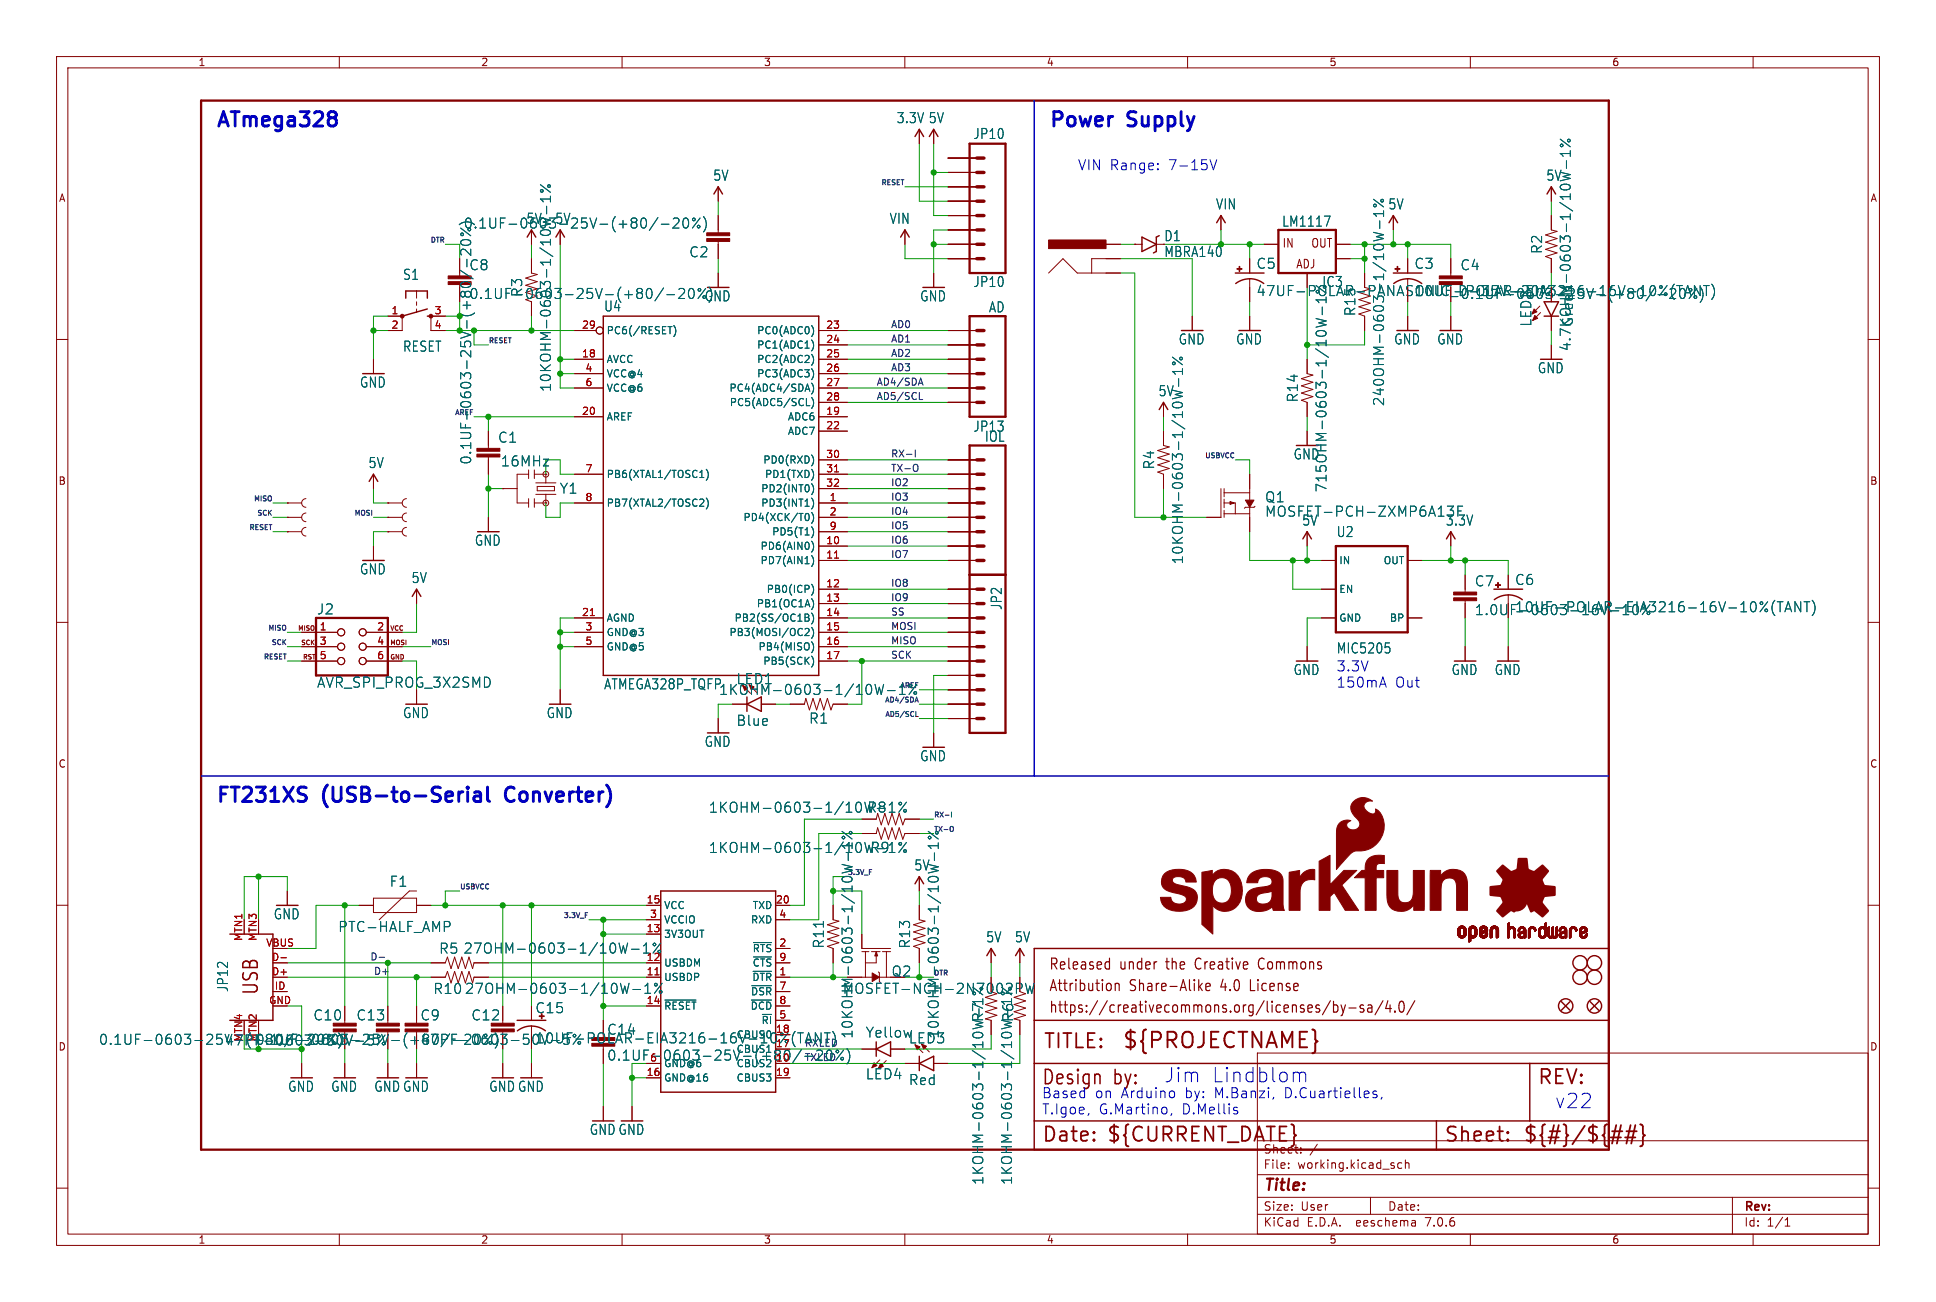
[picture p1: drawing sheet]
<svg xmlns="http://www.w3.org/2000/svg" width="342mm" height="230mm" viewBox="0 0 342 230" stroke-linecap="round" stroke-linejoin="round" font-family="sans-serif">
<defs><g id="words">
<text font-size="3.8" fill="#840000" x="198.4" y="185.7">${PROJECTNAME}</text>
<g font-size="3.5" fill="#0000c2">
<text x="38.1" y="22.6">ATmega328</text>
<text x="185.4" y="22.6">Power</text>
<text x="199.6" y="22.6">Supply</text>
<text x="38.1" y="142">FT231XS</text>
<text x="57.3" y="142">(USB-to-Serial</text>
<text x="90.6" y="142">Converter)</text>
<text x="205.7" y="191.5">Jim</text>
<text x="214.2" y="191.5">Lindblom</text>
<text x="196.9" y="192.1">by:</text>
<text x="274.8" y="196.1">v22</text>
</g>
<g font-size="3.5" fill="#840000">
<text x="46" y="176" transform="rotate(-90 46 176)">USB</text>
<text x="184.4" y="185.7">TITLE:</text>
<text x="184.1" y="192.1">Design</text>
<text x="271.8" y="192.1">REV:</text>
<text x="184.1" y="202.2">Date:</text>
<text x="195.6" y="202.2">${CURRENT_DATE}</text>
<text x="255.3" y="202.2">Sheet:</text>
<text x="269.2" y="202.2">${#}/${##}</text>
</g>
<text font-size="2.8" fill="#840000" x="223.3" y="211">Title:</text>
<g font-size="2.7" fill="#840000">
<text x="185.4" y="171.7">Released</text>
<text x="198" y="171.7">under</text>
<text x="206.4" y="171.7">the</text>
<text x="211.8" y="171.7">Creative</text>
<text x="223.2" y="171.7">Commons</text>
<text x="185.4" y="175.5">Attribution</text>
<text x="185.4" y="179.3">https://creativecommons.org/licenses/by-sa/4.0/</text>
<text x="199.7" y="175.5">Share-Alike</text>
<text x="216" y="175.5">4.0</text>
<text x="221.4" y="175.5">License</text>
</g>
<g font-size="2.5" fill="#006464">
<text x="158.5" y="22">3.3V 5V</text>
<text x="172" y="24.8">JP10</text>
<text x="126" y="32.1">5V</text>
<text x="273.4" y="32.1">5V</text>
<text x="81.9" y="40.6">0.1UF-0603-25V-(+80/-20%)</text>
<text x="93" y="39.8">5V</text>
<text x="98.1" y="39.8">5V</text>
<text x="157.2" y="39.8">VIN</text>
<text x="214.9" y="37.2">VIN</text>
<text x="226.6" y="40.3">LM1117</text>
<text x="245.4" y="37.2">5V</text>
<text x="82.9" y="48">C8</text>
<text x="121.8" y="45.7">C2</text>
<text x="205.8" y="45.6">MBRA140</text>
<text x="222.1" y="47.7">C5</text>
<text x="250" y="47.7">C3</text>
<text x="258.2" y="48">C4</text>
<text x="272.9" y="45" transform="rotate(-90 272.9 45)">R2</text>
<text x="71.2" y="49.7">S1</text>
<text x="82.9" y="53.1">0.1UF-0603-25V-(+80/-20%)</text>
<text x="92.6" y="52.6" transform="rotate(-90 92.6 52.6)">R3</text>
<text x="124.5" y="53.5">GND</text>
<text x="162.6" y="53.5">GND</text>
<text x="172" y="50.9">JP10</text>
<text x="222.1" y="52.6">47UF-POLAR-PANASONIC_D-35V-20%</text>
<text x="233.7" y="50.9">IC3</text>
<text x="250" y="52.6">10UF-POLAR-EIA3216-16V-10%(TANT)</text>
<text x="106.7" y="55.3">U4</text>
<text x="174.8" y="55.4">AD</text>
<text x="239.9" y="56" transform="rotate(-90 239.9 56)">R15</text>
<text x="271" y="57.8" transform="rotate(-90 271 57.8)">LED2</text>
<text x="278.4" y="57.8" transform="rotate(-90 278.4 57.8)">Green</text>
<text x="71.2" y="62.4">RESET</text>
<text x="208.3" y="61.1">GND</text>
<text x="218.5" y="61.1">GND</text>
<text x="246.4" y="61.1">GND</text>
<text x="254.1" y="61.1">GND</text>
<text x="278" y="62.2" transform="rotate(-90 278 62.2)">4.7KOHM-0603-1/10W-1%</text>
<text x="63.6" y="68.7">GND</text>
<text x="97.6" y="69.4" transform="rotate(-90 97.6 69.4)">10KOHM-0603-1/10W-1%</text>
<text x="204.8" y="70.2">5V</text>
<text x="229.7" y="71.2" transform="rotate(-90 229.7 71.2)">R14</text>
<text x="245" y="71.8" transform="rotate(-90 245 71.8)">240OHM-0603-1/10W-1%</text>
<text x="271.8" y="66.2">GND</text>
<text x="172" y="76.5">JP13</text>
<text x="65.1" y="82.9">5V</text>
<text x="88" y="78.5">C1</text>
<text x="88.5" y="82.7">16MHz</text>
<text x="174.1" y="78.3">IOL</text>
<text x="204.3" y="83.1" transform="rotate(-90 204.3 83.1)">R4</text>
<text x="228.7" y="81.4">GND</text>
<text x="98.9" y="87.5">Y1</text>
<text x="223.6" y="89">Q1</text>
<text x="234.8" y="87.1" transform="rotate(-90 234.8 87.1)">715OHM-0603-1/10W-1%</text>
<text x="223.6" y="91.5">MOSFET-PCH-ZXMP6A13F</text>
<text x="230.2" y="93.1">5V</text>
<text x="236.3" y="95.1">U2</text>
<text x="255.6" y="93.1">3.3V</text>
<text x="63.6" y="101.7">GND</text>
<text x="83.9" y="96.7">GND</text>
<text x="209.4" y="99.8" transform="rotate(-90 209.4 99.8)">10KOHM-0603-1/10W-1%</text>
<text x="72.7" y="103.3">5V</text>
<text x="177.4" y="107.9" transform="rotate(-90 177.4 107.9)">JP2</text>
<text x="260.7" y="103.9">C7</text>
<text x="267.8" y="103.6">C6</text>
<text x="56" y="108.8">J2</text>
<text x="260.7" y="108.9">1.0UF-0603-16V-10%</text>
<text x="267.8" y="108.4">10UF-POLAR-EIA3216-16V-10%(TANT)</text>
<text x="228.7" y="119.5">GND</text>
<text x="236.3" y="115.7">MIC5205</text>
<text x="256.6" y="119.5">GND</text>
<text x="264.2" y="119.5">GND</text>
<text x="56" y="121.8">AVR_SPI_PROG_3X2SMD</text>
<text x="106.7" y="122.1">ATMEGA328P_TQFP</text>
<text x="127.1" y="123">1KOHM-0603-1/10W-1%</text>
<text x="130.2" y="121.1">LED1</text>
<text x="71.2" y="127.1">GND</text>
<text x="96.6" y="127.1">GND</text>
<text x="130.2" y="128.5">Blue</text>
<text x="143" y="128.1">R1</text>
<text x="124.5" y="132.2">GND</text>
<text x="162.6" y="134.8">GND</text>
<text x="125.3" y="143.9">1KOHM-0603-1/10W-1% R8</text>
<text x="125.3" y="151">1KOHM-0603-1/10W-1% R9</text>
<text x="161.6" y="154.1">5V</text>
<text x="68.8" y="156.9">F1</text>
<text x="48.3" y="162.7">GND</text>
<text x="59.7" y="164.9">PTC-HALF_AMP</text>
<text x="145.9" y="167.7" transform="rotate(-90 145.9 167.7)">R11</text>
<text x="161.1" y="167.7" transform="rotate(-90 161.1 167.7)">R13</text>
<text x="174.3" y="166.8">5V</text>
<text x="179.4" y="166.8">5V</text>
<text x="77.6" y="168.8">R5</text>
<text x="81.9" y="168.8">27OHM-0603-1/10W-1%</text>
<text x="40.5" y="175.4" transform="rotate(-90 40.5 175.4)">JP12</text>
<text x="76.6" y="175.9">R10</text>
<text x="82.1" y="175.9">27OHM-0603-1/10W-1%</text>
<text x="94.6" y="179.3">C15</text>
<text x="148.9" y="175.9">MOSFET-NCH-2N7002PW</text>
<text x="17.4" y="184.9">0.1UF-0603-25V-(+80/-20%)</text>
<text x="45.1" y="184.9">0.1UF-0603-25V-(+80/-20%)</text>
<text x="55.3" y="180.6">C10</text>
<text x="63" y="180.6">C13</text>
<text x="74.3" y="180.6">C9</text>
<text x="83.3" y="180.6">C12</text>
<text x="107.3" y="183.1">C14</text>
<text x="151" y="183.7" transform="rotate(-90 151 183.7)">10KOHM-0603-1/10W-1%</text>
<text x="153" y="183.6">Yellow</text>
<text x="160.6" y="184.6">LED3</text>
<text x="166.2" y="183.7" transform="rotate(-90 166.2 183.7)">10KOHM-0603-1/10W-1%</text>
<text x="153" y="191">LED4</text>
<text x="160.6" y="192">Red</text>
<text x="50.9" y="193.2">GND</text>
<text x="58.5" y="193.2">GND</text>
<text x="66.1" y="193.2">GNDGND</text>
<text x="86.4" y="193.2">GNDGND</text>
<text x="104.2" y="200.8">GNDGND</text>
<text x="174.1" y="209.5" transform="rotate(-90 174.1 209.5)">1KOHM-0603-1/10W-1% R7</text>
<text x="179.2" y="209.5" transform="rotate(-90 179.2 209.5)">1KOHM-0603-1/10W-1% R6</text>
</g>
<g font-size="2.5" fill="#0000c2">
<text x="190.5" y="30.2">VIN Range:</text>
<text x="206.6" y="30.2">7-15V</text>
<text x="236.2" y="118.8">3.3V</text>
<text x="236.2" y="121.7">150mA</text>
<text x="246.7" y="121.7">Out</text>
<text x="184.1" y="194.2">Based</text>
<text x="184.1" y="197.1">T.Igoe,</text>
<text x="193.6" y="194.2">on</text>
<text x="194.2" y="197.1">G.Martino,</text>
<text x="198.2" y="194.2">Arduino</text>
<text x="209" y="197.1">D.Mellis</text>
<text x="209.6" y="194.2">by:</text>
<text x="214.9" y="194.2">M.Banzi,</text>
<text x="227.3" y="194.2">D.Cuartielles,</text>
</g>
<g font-size="2.5" fill="#840000">
<text x="205.8" y="42.8">D1</text>
<text x="258.2" y="53.1">0.1UF-0603-25V-(+80/-20%)</text>
<text x="157.6" y="172.8">Q2</text>
<text x="74.3" y="184.9">47PF-0603-50V-5%</text>
<text x="94.6" y="184.6">10UF-POLAR-EIA3216-16V-10%(TANT)</text>
<text x="107.3" y="187.7">0.1UF-0603-25V-(+80/-20%)</text>
</g>
<g font-size="2.5" fill="#009600">
<text x="83.5" y="82.2" transform="rotate(-90 83.5 82.2)">0.1UF-0603-25V-(+80/-20%)</text>
<text x="39.7" y="185">47PF-0603-50V-5%</text>
</g>
<g font-size="2.1" fill="#840000">
<text x="226.7" y="44">IN</text>
<text x="229.1" y="47.7">ADJ</text>
<text x="231.8" y="44">OUT</text>
<text x="223.3" y="206.8">File:</text>
<text x="223.3" y="204.1">Sheet:</text>
<text x="229.4" y="206.8">working.kicad_sch</text>
<text x="223.3" y="214.2">Size:</text>
<text x="230" y="214.2">User</text>
<text x="245.3" y="214.2">Date:</text>
<text x="308.3" y="214.4">Rev:</text>
<text x="223.3" y="217">KiCad</text>
<text x="231.1" y="217">E.D.A.</text>
<text x="240" y="217">eeschema</text>
<text x="252.3" y="217">7.0.6</text>
<text x="308.3" y="217">Id:</text>
<text x="312.4" y="217">1/1</text>
</g>
<g font-size="1.8" fill="#840000">
<text x="35" y="11.9">1</text>
<text x="85" y="11.9">2</text>
<text x="135" y="11.9">3</text>
<text x="185" y="11.9">4</text>
<text x="235" y="11.9">5</text>
<text x="285" y="11.9">6</text>
<text x="10.3" y="35.9">A</text>
<text x="330.7" y="35.9">A</text>
<text x="10.3" y="85.9">B</text>
<text x="330.6" y="85.9">B</text>
<text x="10.3" y="135.9">C</text>
<text x="330.6" y="135.9">C</text>
<text x="10.3" y="185.9">D</text>
<text x="330.6" y="185.9">D</text>
<text x="35" y="220">1</text>
<text x="85" y="220">2</text>
<text x="135" y="220">3</text>
<text x="185" y="220">4</text>
<text x="235" y="220">5</text>
<text x="285" y="220">6</text>
</g>
<g font-size="1.8" fill="#a90000">
<text x="69.1" y="55.6">1</text>
<text x="69.1" y="58.2">2</text>
<text x="76.8" y="55.6">3</text>
<text x="76.8" y="58.2">4</text>
<text x="102.8" y="58.2">29</text>
<text x="146" y="58.2">23</text>
<text x="102.8" y="63.2">18</text>
<text x="103.4" y="65.8">4</text>
<text x="146" y="60.7">24</text>
<text x="146" y="63.2">25</text>
<text x="146" y="65.8">26</text>
<text x="103.4" y="68.3">6</text>
<text x="146" y="68.3">27</text>
<text x="146" y="70.9">28</text>
<text x="102.8" y="73.4">20</text>
<text x="146" y="73.4">19</text>
<text x="146" y="75.9">22</text>
<text x="103.4" y="83.6">7</text>
<text x="146" y="81">30</text>
<text x="146" y="83.6">31</text>
<text x="103.4" y="88.6">8</text>
<text x="146" y="86.1">32</text>
<text x="146.6" y="88.6">1</text>
<text x="146.6" y="91.2">2</text>
<text x="146.6" y="93.7">9</text>
<text x="146" y="96.3">10</text>
<text x="146" y="98.8">11</text>
<text x="146" y="103.9">12</text>
<text x="146" y="106.4">13</text>
<text x="56.4" y="111.5">1</text>
<text x="66.6" y="111.5">2</text>
<text x="102.8" y="109">21</text>
<text x="103.4" y="111.5">3</text>
<text x="146" y="109">14</text>
<text x="146" y="111.5">15</text>
<text x="56.4" y="114">3</text>
<text x="56.4" y="116.6">5</text>
<text x="66.6" y="114">4</text>
<text x="66.6" y="116.6">6</text>
<text x="103.4" y="114">5</text>
<text x="146" y="114">16</text>
<text x="146" y="116.6">17</text>
<text x="114.3" y="159.8">15</text>
<text x="137.1" y="159.8">20</text>
<text x="42.9" y="166.4" transform="rotate(-90 42.9 166.4)">MTN1</text>
<text x="45.5" y="166.4" transform="rotate(-90 45.5 166.4)">MTN3</text>
<text x="47" y="167.4">VBUS</text>
<text x="114.3" y="164.8">13</text>
<text x="114.9" y="162.3">3</text>
<text x="137.7" y="167.4">2</text>
<text x="137.7" y="162.3">4</text>
<text x="48" y="172.5">D+</text>
<text x="48" y="169.9">D-</text>
<text x="114.3" y="172.5">11</text>
<text x="114.3" y="169.9">12</text>
<text x="137.7" y="172.5">1</text>
<text x="137.7" y="169.9">9</text>
<text x="47.5" y="177.5">GND</text>
<text x="48.5" y="175">ID</text>
<text x="114.3" y="177.5">14</text>
<text x="137.7" y="175">7</text>
<text x="137.7" y="177.5">8</text>
<text x="137.1" y="185.2">17</text>
<text x="137.1" y="182.6">18</text>
<text x="137.7" y="180.1">5</text>
<text x="114.3" y="190.2">16</text>
<text x="114.9" y="187.7">6</text>
<text x="137.1" y="187.7">10</text>
<text x="137.1" y="190.2">19</text>
</g>
<g font-size="1.8" fill="#006464">
<text x="107.2" y="59.3">PC6(/RESET)</text>
<text x="133.8" y="59.3">PC0(ADC0)</text>
<text x="107.2" y="64.4">AVCC</text>
<text x="133.8" y="61.8">PC1(ADC1)</text>
<text x="133.8" y="64.4">PC2(ADC2)</text>
<text x="107.2" y="66.9">VCC@4</text>
<text x="107.2" y="69.4">VCC@6</text>
<text x="128.9" y="69.4">PC4(ADC4/SDA)</text>
<text x="128.9" y="72">PC5(ADC5/SCL)</text>
<text x="133.8" y="66.9">PC3(ADC3)</text>
<text x="107.2" y="74.5">AREF</text>
<text x="139.2" y="74.5">ADC6</text>
<text x="139.2" y="77.1">ADC7</text>
<text x="134.9" y="82.1">PD0(RXD)</text>
<text x="107.2" y="84.7">PB6(XTAL1/TOSC1)</text>
<text x="107.2" y="89.8">PB7(XTAL2/TOSC2)</text>
<text x="134.5" y="89.8">PD3(INT1)</text>
<text x="134.5" y="87.2">PD2(INT0)</text>
<text x="135.2" y="84.7">PD1(TXD)</text>
<text x="131.4" y="92.3">PD4(XCK/T0)</text>
<text x="136.4" y="94.8">PD5(T1)</text>
<text x="134.4" y="97.4">PD6(AIN0)</text>
<text x="134.4" y="99.9">PD7(AIN1)</text>
<text x="236.7" y="99.9">IN</text>
<text x="244.6" y="99.9">OUT</text>
<text x="133.7" y="107.5">PB1(OC1A)</text>
<text x="135.5" y="105">PB0(ICP)</text>
<text x="236.7" y="105">EN</text>
<text x="107.2" y="110.1">AGND</text>
<text x="107.2" y="112.6">GND@3</text>
<text x="128.9" y="112.6">PB3(MOSI/OC2)</text>
<text x="129.8" y="110.1">PB2(SS/OC1B)</text>
<text x="236.7" y="110.1">GND</text>
<text x="245.7" y="110.1">BP</text>
<text x="107.2" y="115.2">GND@5</text>
<text x="134" y="115.2">PB4(MISO)</text>
<text x="134.9" y="117.7">PB5(SCK)</text>
<text x="117.3" y="160.9">VCC</text>
<text x="133" y="160.9">TXD</text>
<text x="117.3" y="166">3V3OUT</text>
<text x="117.3" y="163.4">VCCIO</text>
<text x="132.7" y="163.4">RXD</text>
<text x="117.3" y="173.6">USBDP</text>
<text x="117.3" y="171">USBDM</text>
<text x="132.9" y="173.6">~{DTR}</text>
<text x="133" y="168.5">~{RTS}</text>
<text x="133" y="171">~{CTS}</text>
<text x="117.3" y="178.7">~{RESET}</text>
<text x="132.6" y="178.7">~{DCD}</text>
<text x="132.7" y="176.1">~{DSR}</text>
<text x="42.9" y="184.2" transform="rotate(-90 42.9 184.2)">MTN4</text>
<text x="45.5" y="184.2" transform="rotate(-90 45.5 184.2)">MTN2</text>
<text x="130.2" y="183.7">CBUS0</text>
<text x="134.6" y="181.2">~{RI}</text>
<text x="117.3" y="191.4">GND@16</text>
<text x="117.3" y="188.8">GND@6</text>
<text x="130.2" y="188.8">CBUS2</text>
<text x="130.2" y="186.3">CBUS1</text>
<text x="130.2" y="191.4">CBUS3</text>
</g>
<g font-size="1.7" fill="#0f0f0f">
<text x="157.5" y="58.1">AD0</text>
<text x="157.5" y="60.6">AD1</text>
<text x="157.5" y="63.2">AD2</text>
<text x="157.5" y="65.7">AD3</text>
<text x="154.9" y="68.2">AD4/SDA</text>
<text x="154.9" y="70.8">AD5/SCL</text>
<text x="157.5" y="80.9">RX-I</text>
<text x="157.5" y="83.5">TX-O</text>
<text x="157.5" y="88.6">IO3</text>
<text x="157.5" y="86">IO2</text>
<text x="157.5" y="93.6">IO5</text>
<text x="157.5" y="91.1">IO4</text>
<text x="157.5" y="96.2">IO6</text>
<text x="157.5" y="98.7">IO7</text>
<text x="157.5" y="106.3">IO9</text>
<text x="157.5" y="103.8">IO8</text>
<text x="157.5" y="108.9">SS</text>
<text x="157.5" y="114">MISO</text>
<text x="157.5" y="111.4">MOSI</text>
<text x="157.5" y="116.5">SCK</text>
<text x="65.4" y="169.8">D-</text>
<text x="66" y="172.4">D+</text>
</g>
<g font-size="1.7" fill="#006464">
<text x="142.2" y="185.1">RXLED</text>
<text x="142.2" y="187.6">TXLED</text>
</g>
<g font-size="1.2" fill="#0f0f0f">
<text x="155.7" y="32.8">RESET</text>
<text x="76" y="42.9">DTR</text>
<text x="86.4" y="60.7">RESET</text>
<text x="80.3" y="73.4">AREF</text>
<text x="213" y="81">USBVCC</text>
<text x="44.8" y="88.7">MISO</text>
<text x="44" y="93.7">RESET</text>
<text x="45.4" y="91.2">SCK</text>
<text x="62.5" y="91.2">MOSI</text>
<text x="47.3" y="111.5">MISO</text>
<text x="46.5" y="116.6">RESET</text>
<text x="47.9" y="114.1">SCK</text>
<text x="76.2" y="114.1">MOSI</text>
<text x="156.4" y="124.2">AD4/SDA</text>
<text x="156.4" y="126.8">AD5/SCL</text>
<text x="165.1" y="144.5">RX-I</text>
<text x="81.3" y="157.2">USBVCC</text>
<text x="99.5" y="162.3">3.3V_F</text>
<text x="165.1" y="172.5">DTR</text>
</g>
<g font-size="1.2" fill="#006464">
<text x="159.1" y="121.7">AREF</text>
<text x="165.1" y="147.1">TX-O</text>
<text x="149.9" y="154.7">3.3V_F</text>
</g>
<g font-size="1.1" fill="#840000">
<text x="52.6" y="111.7">MISO</text>
<text x="68.9" y="111.7">VCC</text>
<text x="53.1" y="114.2">SCK</text>
<text x="53.5" y="116.8">RST</text>
<text x="68.9" y="116.8">GND</text>
<text x="68.9" y="114.2">MOSI</text>
</g>
</g></defs>
<g fill="none" stroke="#840000" stroke-width=".18">
<path d="M10 10h322.3v210.1h-322.3zM12 12h318.3v206.1h-318.3zM60 10v2M110 10v2M160 10v2M210 10v2M260 10v2M310 10v2M127 33v2.6M127 38.1v3M162.6 22.9v2.5M165.1 22.9v2.5"/>
<path d="M167.6 38.1h5.1M167.6 35.6h5.1M167.6 33h5.1M167.6 30.5h5.1M167.6 27.9h5.1M215.9 38.1v2.5M246.4 38.1v2.5M274.3 38.1v2.5l1 .3-2 .6 2 .7-2 .6 2 .6-2 .7 2 .6-2 .6 1 .4v2.6M274.3 33v2.6M10 60h2M68.6 55.9h2.5v2.5h-2.5M73.7 51.4v1.3"/>
<path d="M73.7 53.3v.7M73.7 54.6v.6M78.7 55.9h-2.5v2.5h2.5M81.3 45.7v3.1M94 45.7v2.6l1 .2-2 .6 2 .7-2 .6M94 40.6v2.6M94 53.3v2.6M99.1 40.6v2.6M101.6 58.4h3.8M127 42.7v3M127 48.3v2.5M144.8 58.4h5.1"/>
<path d="M160 40.6v2.6M165.1 48.3v2.5M167.6 45.7h5.1M167.6 43.2h5.1M167.6 58.4h5.1M167.6 40.6h5.1M185.4 48.3l2.6-2.6 2.5 2.6h7.6M195.6 43.2h2.5M198.1 45.7h-5.1v2.6M200.7 43.2h.1M200.7 43.2h1.2M204.5 43.2h1.2"/>
<path d="M210.8 55.9v2.5M221 45.7v2.6M221 49.3v4M221 55.9v2.5M223.5 43.2h2.6M231.1 48.3v2.5M236.2 45.7h2.6M236.2 43.2h2.6M241.3 48.3v2.5M242.3 53.6l-2 .6 2 .7-2 .6 1 .4v2.5M248.9 45.7v2.6M248.9 49.3v1.5"/>
<path d="M248.9 55.9v2.5M256.5 45.7v3.1M256.5 55.9v2.5M272.3 54.1l-1.4 1.4M272.4 55.2l-1.4 1.4M274.3 55.9v2.5M330.3 60h2M66 63.5v2.5M86.4 76.2v3M101.6 63.5h5.1M101.6 73.7h5.1M101.6 66h5.1"/>
<path d="M101.6 68.6h5.1M144.8 63.5h5.1M144.8 73.7h5.1M144.8 76.2h5.1M144.8 61h5.1M144.8 66h5.1M144.8 68.6h5.1M144.8 71.1h5.1M167.6 63.5h5.1M167.6 61h5.1M167.6 66h5.1M167.6 68.6h5.1"/>
<path d="M167.6 71.1h5.1M205.7 71.1v2.6M205.7 76.2v2.5l1.1 .3-2.1 .6 2.1 .7-2.1 .6 2.1 .6-2.1 .7 2.1 .6-2.1 .6 1 .4v2.6M231.1 63.5v2.5l1.1 .3-2.1 .6 2.1 .7-2.1 .6 2.1 .6-2.1 .7 2.1 .6-2.1 .6 1 .4v2.6M231.1 76.2v2.5M274.3 61v2.5M50.8 88.9h.1M50.8 91.4h.1M50.8 94h.1M50.8 91.4h2.5M50.8 88.9h2.5M50.8 94h2.5"/>
<path d="M54.1 88.1a.76 .76 0 0 0-.8 .8 .76 .76 0 0 0 .8 .8M54.1 90.7a.76 .76 0 0 0-.8 .7 .76 .76 0 0 0 .8 .8M54.1 93.2a.76 .76 0 0 0-.8 .8 .76 .76 0 0 0 .8 .7M66 83.8v2.6M66 96.5v2.6M68.6 91.4h.1M68.6 94h.1M68.6 88.9h.1M68.6 91.4h2.5M68.6 88.9h2.5M68.6 94h2.5M71.9 90.7a.76 .76 0 0 0-.8 .7 .76 .76 0 0 0 .8 .8"/>
<path d="M71.9 93.2a.76 .76 0 0 0-.8 .8 .76 .76 0 0 0 .8 .7M71.9 88.1a.76 .76 0 0 0-.8 .8 .76 .76 0 0 0 .8 .8M86.4 80.8v3M86.4 91.4v2.6M88.9 86.4h.1M88.9 86.4h2.5M93.5 83.8h-2.1v5.1h2.1M93.5 83.1v1.5M93.5 88.1v1.6M94.5 88.9h2M94.5 83.8h2M94.5 83.1v1.5"/>
<path d="M94.5 88.1v1.6M94.7 85.3h3.6M94.7 87.4h3.6M95 86h3v.7h-3zM96.5 83.8h.1M96.5 88.9h.1M96.5 83.8v1.5M96.5 87.4v1.5M101.6 88.9h5.1M101.6 83.8h5.1M144.8 91.4h5.1M144.8 99.1h5.1"/>
<path d="M144.8 88.9h5.1M144.8 94h5.1M144.8 83.8h5.1M144.8 86.4h5.1M144.8 96.5h5.1M144.8 81.3h5.1M167.6 91.4h5.1M167.6 99.1h5.1M167.6 88.9h5.1M167.6 94h5.1M167.6 83.8h5.1M167.6 86.4h5.1"/>
<path d="M167.6 96.5h5.1M167.6 81.3h5.1M215.9 86.4v5h-2.5M216.5 86.4v1.4M216.5 88.2v1.5M216.5 90.2v1.2M216.5 90.8h4.5M216.5 87.1h4.5M216.5 88.9h1.9v1.9M221 83.8v4.5M221 89.7v4.3M221.9 89.5l-.2 .2h-1.5l-.2 .1"/>
<path d="M231.1 94v2.5M233.7 99.1h2.5M248.9 99.1h2.6M256.5 94v2.5M10 110h2M53.3 111.8h6.4M53.3 114.3h6.4M53.3 116.8h6.4M64.8 111.8h6.3M64.8 114.3h6.3M64.8 116.8h6.3M73.7 104.1v2.6"/>
<path d="M101.6 109.2h5.1M101.6 111.8h5.1M101.6 114.3h5.1M144.8 109.2h5.1M144.8 104.1h5.1M144.8 106.7h5.1M144.8 111.8h5.1M144.8 114.3h5.1M144.8 116.8h5.1M167.6 109.2h5.1M167.6 104.1h5.1M167.6 106.7h5.1"/>
<path d="M167.6 111.8h5.1M167.6 114.3h5.1M167.6 116.8h5.1M167.6 119.4h5.1M231.1 114.3v2.5M233.7 109.2h2.5M233.7 104.1h2.5M248.9 109.2h2.6M259.1 101.6v3M259.1 106.2v3M259.1 114.3v2.5M266.7 101.6v2.5"/>
<path d="M266.7 105.2v1.5M266.7 114.3v2.5M330.3 110h2M73.7 121.9v2.6M99.1 121.9v2.6M127 127v2.5M129.5 124.5h2.6M134.6 124.5h2.6M139.7 124.5h2.5l.3-1.1 .6 2.1 .7-2.1 .6 2.1 .6-2.1 .7 2.1 .6-2.1 .6 2.1 .4-1h2.6M165.1 129.5v2.6M167.6 124.5h5.1M167.6 127h5.1"/>
<path d="M167.6 121.9h5.1M10 160h2M50.8 157.5v2.5M66 158.8h7.7v2.5h-7.7zM73.7 157.5h-1.3l-5.3 5.1M152.4 144.8h2.5l.3-1 .6 2 .7-2 .6 2 .6-2 .7 2 .6-2 .6 2 .4-1h2.6M152.4 147.3h2.5l.3-1 .6 2 .7-2 .6 2 .6-2 .7 2 .6-2 .6 2 .4-1h2.6M162.6 154.9v2.6M330.3 160h2M48.3 170.2h2.5M48.3 175.3h2.5M61 177.8v3"/>
<path d="M63.5 160h2.5M68.6 177.8v3M73.7 177.8v2.5M73.7 160h2.5M76.2 170.2h2.5l.4-1 .7 2 .6-2 .6 2 .7-2 .6 2 .6-2 .7 2 .2-1h2.6M76.2 172.7h2.5l.4-1 .7 2 .6-2 .6 2 .7-2 .6 2 .6-2 .7 2 .2-1h2.6M88.9 177.8v3M94 177.8v2.5M114.3 170.2h2.5M114.3 172.7h2.5M114.3 160h2.5M114.3 165.1h2.5"/>
<path d="M114.3 177.8h2.5M114.3 162.6h2.5M137.2 167.6h2.5M137.2 170.2h2.5M137.2 172.7h2.5M137.2 175.3h2.5M137.2 160h2.5M137.2 177.8h2.5M137.2 162.6h2.5M147.3 160v2.6l1 .2-2 .6 2 .7-2 .6 2 .7-2 .6 2 .6-2 .7 1 .3v2.6M149.9 172.7h4.3M152.4 165.1v2.5h5.1"/>
<path d="M152.4 168.2h1.2M153 168.2v4.5M154.1 168.2h1.5M154.9 169v1.2h-1.9M155.3 171.8l.2 .2v1.5M155.5 172.7h2M156 168.2h1.5M156.7 168.2v4.5M162.6 160v2.6l1 .2-2.1 .6 2.1 .7-2.1 .6 2.1 .7-2.1 .6 2.1 .6-2.1 .7 1.1 .3v2.6M174.2 176.3l2.1 .6-2.1 .6 2.1 .7-2.1 .6 2.1 .7-2.1 .6 1.1 .2v2.6M175.3 167.6v2.6M175.3 172.7v2.6"/>
<path d="M180.3 172.7v2.6l1.1 .3-2.1 .7 2.1 .6-2.1 .6 2.1 .7-2.1 .6 2.1 .7-2.1 .6 1 .2v2.6M180.3 167.6v2.6M53.3 188v2.5M61 188v2.5M68.6 188v2.5M73.7 188v2.5M88.9 188v2.5M94 181.4v1.5M94 188v2.5M106.7 180.3v2.6M106.7 195.6v2.5M111.8 195.6v2.5"/>
<path d="M114.3 190.5h2.5M137.2 188h2.5M137.2 190.5h2.5M137.2 180.3h2.5M152.4 185.4h2.5M155.6 187.3l-1.4 1.4M156.7 187.5l-1.4 1.3M157.5 185.4h2.5M160 188h2.6M161.8 184.7l1.4 1.4M162.9 184.5l1.4 1.4M165.1 188h2.5"/>
<path d="M222.3 186.1h108v32h-108zM10 210h2M60 218.1v2M110 218.1v2M160 218.1v2M210 218.1v2M222.3 214.6h108M222.3 211.6h108M222.3 207.6h108M222.3 201.6h108M227.9 206.4v.1M227.9 205.6v.1"/>
<path d="M230 203.7v.1M230 202.9v.1M232.9 202.2l-1.2 2M242.3 211.6v3M247.9 205.6l-.5-.1-.2 .3v.4l.1 .2h.6M248.5 205.7l.2-.2 .4 .1 .1 .9M248.5 205v1.5M250.2 215.8l.1 .9M250.3 216.6l-.1 .1M250.3 216.1h-.1M260 218.1v2M306.3 211.6v6.5"/>
<path d="M310 218.1v2M315.7 216.7h.8M315.7 215.6l.4-.4v1.5M330.3 210h2"/>
<circle cx="106" cy="58.4" r=".63"/>
<circle cx="96.5" cy="88.9" r=".51"/>
<circle cx="96.5" cy="83.8" r=".51"/>
<circle cx="60.3" cy="114.3" r=".63"/>
<circle cx="60.3" cy="116.8" r=".63"/>
<circle cx="60.3" cy="111.8" r=".63"/>
<circle cx="64.1" cy="116.8" r=".63"/>
<circle cx="64.1" cy="111.8" r=".63"/>
<circle cx="64.1" cy="114.3" r=".63"/>
</g>
<g fill="none" stroke="#840000" stroke-width=".25">
<path d="M126.2 34.3l.8-1.3 .8 1.3M161.8 24.1l.8-1.2 .7 1.2M164.3 24.1l.8-1.2 .8 1.2M215.1 39.4l.8-1.3 .8 1.3M245.6 39.4l.8-1.3 .7 1.3M273.6 34.3l.7-1.3 .8 1.3M71.8 52.7v-1.3h3.8v1.3M75.6 55.9h.6M75.6 54.6l-4.5 1.3M106.7 55.9h38.1v63.5h-38.1zM159.3 41.9l.7-1.3 .8 1.3M201.9 41.9l2.6 1.3-2.6 1.3z"/>
<path d="M205 41.7l-.5 .2v2.6l-.5 .2M218.4 48.3h5.1M221 49.3a4.1 4.1 0 0 0-2.5 .8M221 49.3a4.1 4.1 0 0 1 2.5 .8M246.4 48.3h5.1M248.9 49.3a4.1 4.1 0 0 0-2.4 .8M248.9 49.3a4.1 4.1 0 0 1 2.5 .8M273 55.9h2.6M273 53.3l1.3 2.6 1.3-2.6M205 72.4l.7-1.3 .8 1.3M65.3 85.1l.7-1.3 .8 1.3M230.4 95.3l.7-1.3 .8 1.3"/>
<path d="M255.8 95.3l.7-1.3 .8 1.3M72.9 105.4l.8-1.3 .7 1.3M264.2 104.1h5M266.7 105.2a4.1 4.1 0 0 0-2.5 .8M266.7 105.1a4 4 0 0 1 2.5 .9M132.1 123.2v2.5M132.1 124.5l2.5-1.3v2.5zM116.8 157.5h20.4v35.5h-20.4zM161.8 156.2l.8-1.3 .7 1.3M40.6 165.1h7.7v15.2h-7.7M174.5 168.9l.8-1.3 .7 1.3M179.6 168.9l.7-1.3 .8 1.3"/>
<path d="M182.9 167.6h101.6v35.6h-101.6zM276.1 177l1.5 1.6M277.6 177l-1.5 1.6M281.2 177l1.5 1.6M282.7 177l-1.5 1.6M91.4 180.3h5.1M96.4 182.2a4.1 4.1 0 0 0-4.9 0M154.9 184.2v2.5M154.9 185.4l2.6-1.2v2.5zM162.6 186.7v2.5M162.6 188l2.5-1.3v2.5zM182.9 198.1h101.6"/>
<path d="M182.9 180.3h101.6M182.9 188h101.6M254 198.1v5.1M270.5 188v10.1"/>
<circle cx="276.9" cy="177.8" r="1.27"/>
<circle cx="279.4" cy="170.2" r="1.27"/>
<circle cx="279.4" cy="172.7" r="1.27"/>
<circle cx="281.9" cy="170.2" r="1.27"/>
<circle cx="281.9" cy="172.7" r="1.27"/>
<circle cx="281.9" cy="177.8" r="1.27"/>
</g>
<g fill="none" stroke="#006464" stroke-width=".18">
<path d="M95.6 32.6l1.7 1.4M96.7 36.4v1.4M97.3 34.7v1M97.3 35.2h-1.7l.5 .5M114.1 38.6v.1a1.38 1.38 0 0 1 0 1.5M116.3 38.4l-1.5 2.3M116.9 39.6h1.4M119.1 38.7l.2-.2 .6 .1a.48 .48 0 0 1 .1 .7l-1 1h1.1M121 38.6l.3-.1a1.11 1.11 0 0 1 0 1.8h-.1a1.18 1.18 0 0 1-.2-1.7zM123.8 38.5l-1.4 1.8M124.4 38.3a2.04 2.04 0 0 1 0 2.7M234.2 38.2h1l-.7 1.8"/>
<path d="M242.9 35.2l1.8 1.4M244 39v1.4M244.7 37.3v1M244.7 37.8h-1.8l.5 .5M275.9 30.4l1.8 .5-1.3 .3 1.3 .3-1.8 .5M275.9 24.6l1.8 1.4M277 28.4v1.4M277.7 26.6v1M277.7 27.1h-1.8l.5 .5M81.4 47.8l2.3 1.5M81.5 50.1l.1-.1a1.38 1.38 0 0 1 1.6 .1M81.5 42.6a1.18 1.18 0 0 1 1.7 .2v.1a1.11 1.11 0 0 1-1.7 0z"/>
<path d="M83.2 44v1.1l-1-1a.48 .48 0 0 0-.7 .3v.4l.1 .3M115 51.1l.1 .1a1.38 1.38 0 0 1-.1 1.5M117.3 50.9l-1.5 2.3M117.9 52.1h1.4M118.1 57.7h.7M119.1 57.5a1.46 1.46 0 0 1 0 2M120 51.2l.3-.2 .6 .1a.48 .48 0 0 1 .1 .6l-1 1.1h1.1M121.9 51.2l.4-.2a1.11 1.11 0 0 1 0 1.8h-.1a1.08 1.08 0 0 1-.3-1.6zM123.9 51.1l-.2-.1-.3 .2 .3 .3 .2-.1M124.8 51l-1.4 1.8M125.4 50.7l.1 .1M143.6 57.6a1.49 1.49 0 0 1 0 1.8"/>
<path d="M232.7 56.3l1.8 .4-1.3 .4 1.3 .3-1.8 .4M233.8 54.3v1.3M242.9 41.1l1.8 .4-1.3 .3 1.3 .4-1.8 .4M295.4 51.1h.7a.48 .48 0 0 1 .1 .6l-1 1.1h1.1M296.1 50.2a2.04 2.04 0 0 0 0 2.7M296.5 50.5h1M297 51.7a.65 .65 0 0 1 .4-.7h.2a1.11 1.11 0 0 1 0 1.8h-.2a.65 .65 0 0 1-.4-.7M297 50.5v1.8M297.8 52.3l.6-1.8 .6 1.8M298 51.7h.9M300 51l-1.3 1.8M300.6 50.7a2.04 2.04 0 0 1 0 2.7"/>
<path d="M300.6 50.5v1.8l-1-1.8v1.8M301.2 50.5h1M301.7 50.5v1.8M302.7 50.2a2.04 2.04 0 0 1 0 2.7M142.5 68.8h.6M142.6 71.7h.6M142.8 67.9l.4 1.3M143.5 70.2a1.46 1.46 0 0 1 0 2M143.6 60.1a1.49 1.49 0 0 1 0 1.9M143.6 62.7a1.49 1.49 0 0 1 0 1.8M143.6 65.2a1.49 1.49 0 0 1 0 1.8M143.6 67.8a1.47 1.47 0 0 1-.1 1.8"/>
<path d="M207.3 69l1.8 .4-1.3 .3 1.3 .4-1.8 .4M207.3 63.1l1.8 1.4M208.4 66.9v1.4M209.1 65.2v1M209.1 65.7h-1.8l.5 .5M123.7 84.4h.8M123.9 88.2l.4 .1 .2 .3-.8 .9h.8M124 83.3l.1-.2v1.3M124.9 82.9a1.46 1.46 0 0 1 0 2M124.9 88a1.46 1.46 0 0 1 0 2M142.7 90.7a.68 .68 0 0 1 .4 .7 .68 .68 0 0 1-.4 .6M143.5 88a1.46 1.46 0 0 1 0 2"/>
<path d="M143.5 90.6a1.46 1.46 0 0 1 0 1.9M143.5 98.2a1.46 1.46 0 0 1 0 1.9M143.6 85.5a1.47 1.47 0 0 1-.1 1.9M143.6 93.2a1.49 1.49 0 0 1 0 1.8M143.6 95.7a1.47 1.47 0 0 1-.1 1.9M143.7 80.7l.2 .6-.2 .8M143.8 83.5v.8M255.9 89.5h1.1l-.6 .6a.48 .48 0 0 1 .6 .4M257.8 90.3h.6M258.6 89.5h-.8v1.7M142.4 108.5l.6 .2v.2l-.2 .2M142.4 109.1h.4"/>
<path d="M142.5 111.1h.5l.1 .3-.8 .9h.8M142.8 109.1l.3 .3-.1 .3-.6 .1M143.5 103.3a1.46 1.46 0 0 1 0 1.9M143.5 105.8a1.46 1.46 0 0 1 0 1.9M143.5 108.3a1.46 1.46 0 0 1 0 2M143.5 110.9a1.46 1.46 0 0 1 0 1.9M143.6 113.5a1.49 1.49 0 0 1 0 1.8M143.6 116a1.47 1.47 0 0 1-.1 1.9M245 113.6h.7M245.5 114.3l.3 .3v.5l-.3 .3M313.8 106.1a2.04 2.04 0 0 0 0 2.7M314.3 106.4h1"/>
<path d="M314.8 106.4v1.7M315.6 108.1l.6-1.7 .6 1.7M315.8 107.6h.8M318.4 106.4v1.7l-1-1.7v1.7M319 106.4h1M319.5 106.4v1.7M320.4 106.1a2.04 2.04 0 0 1 0 2.7M156.3 121l-.5 1.7-.3-1.2-.3 1.2M156.9 122.1h1.4M159 122.7h1.1M159.6 121v1.7M162.1 121l-1.4 1.7"/>
<path d="M148.9 152.8l1.8 .4-1.3 .3 1.3 .4-1.8 .4M148.9 146.9l1.8 1.4M150 150.7v1.4M157.2 143.6h1.1M157.2 142.3l.5-.5v1.8M157.2 150.7h1.1M157.6 149.1l.1-.2v1.8M160.3 141.8l-1.4 1.8M160.3 148.9l-1.4 1.8M164.1 152.8l1.8 .4-1.3 .3 1.3 .4-1.8 .4M164.1 146.9l1.8 1.4M165.2 150.7v1.4"/>
<path d="M165.9 149v1M165.9 149.5h-1.8l.5 .5M79.2 162.9a.48 .48 0 0 1 .4 .4 .48 .48 0 0 1-.4 .5M111 166.7l-.4 1.8-.4-1.3-.3 1.3M111.2 173.8l-.4 1.8-.3-1.3-.4 1.3M111.7 167.8h1.3M111.9 174.9h1.4M113.8 168.5h1M113.8 167.2l.5-.5v1.8M114 175.6h1M114 174.3l.5-.5v1.8M116.3 168.2l.3-.3 .2 .3-.1 .2"/>
<path d="M116.8 166.7l-1.3 1.8M117.1 173.8l-1.4 1.8M117.6 176.8h5.5M132.9 176.8h3.5M132.9 174.2h3.5M133.2 171.7h3.2M133.2 166.6h3.2M133.2 169.1h3.2M173.8 176.5v1M178.9 176.5v1M179.7 173.8h.7a.48 .48 0 0 1 .4 .5 .48 .48 0 0 1-.4 .4h-.7M181.3 173.8l.5 1.8 .3-1.3 .3 1.3 .5-1.8"/>
<path d="M139.6 185.9v1.1M140.6 182.3a2.04 2.04 0 0 0 0 2.7M141 182.6h1.1M141.5 182.6v1.7M141.7 185.5l-1.5 2.3M142.4 184.3l.6-1.7 .6 1.7M144.5 185.7l-.1 .1M145.2 182.6v1.7l-1-1.7v1.7M145.3 185.7l.1 .1M145.8 182.6h1M146.3 182.6v1.7M146.4 185.7l-.1 .1"/>
<path d="M146.9 185.7l.1 .1M147.2 182.3l.4 .5 .1 .7M147.9 185.7l-.1 .2M148.2 185.7l.1 .2M149.2 185.6l-1.4 1.8M149.8 185.3a2.04 2.04 0 0 1 0 2.8"/>
<circle cx="95.8" cy="33.7" r=".25"/>
<circle cx="97.1" cy="32.9" r=".25"/>
<circle cx="122.7" cy="38.8" r=".25"/>
<circle cx="243.1" cy="36.3" r=".25"/>
<circle cx="244.4" cy="35.5" r=".25"/>
<circle cx="276.2" cy="25.7" r=".24"/>
<circle cx="277.4" cy="24.8" r=".25"/>
<circle cx="123.5" cy="40.1" r=".25"/>
<circle cx="298.9" cy="51.2" r=".25"/>
<circle cx="299.8" cy="52.5" r=".25"/>
<circle cx="207.6" cy="64.2" r=".25"/>
<circle cx="208.8" cy="63.4" r=".25"/>
<circle cx="161.8" cy="122.5" r=".25"/>
<circle cx="149.2" cy="148" r=".25"/>
<circle cx="150.4" cy="147.2" r=".25"/>
<circle cx="159.2" cy="149.1" r=".25"/>
<circle cx="159.2" cy="142" r=".25"/>
<circle cx="160" cy="143.3" r=".25"/>
<circle cx="160" cy="150.4" r=".25"/>
<circle cx="164.4" cy="148" r=".25"/>
<circle cx="115.7" cy="166.9" r=".25"/>
<circle cx="116" cy="174" r=".25"/>
<circle cx="116.8" cy="175.3" r=".25"/>
<circle cx="148.9" cy="187.1" r=".25"/>
</g>
<g fill="#840000" stroke="#840000" stroke-width=".18">
<path d="M254.5 49.8h4.1v.5h-4.1z"/>
<path d="M254.5 48.8h4.1v.5h-4.1z"/>
<path d="M86.9 181.9h4v.5h-4z"/>
<path d="M86.9 180.8h4v.6h-4z"/>
<path d="M185.4 42.4h10.2v1.5h-10.2z"/>
<path d="M154.9 168.2l.3 .8h-.5z"/>
<path d="M154.2 172l1.3 .7-1.3 .8z"/>
<path d="M246.7 47.5h.9v.1h-.9z"/>
<path d="M247 47.1h.2v.9h-.2z"/>
<path d="M66.5 181.9h4.1v.5h-4.1z"/>
<path d="M66.5 180.8h4.1v.6h-4.1z"/>
<path d="M58.9 181.9h4.1v.5h-4.1z"/>
<path d="M58.9 180.8h4.1v.6h-4.1z"/>
<path d="M239.3 141.7a2.45 2.45 0 0 1 3.4-.1 1.05 1.05 0 0 0-1.4 .6 1.05 1.05 0 0 0 .6 1.4 .75 .75 0 0 0 1.4-.2l-.1-.4a3.8 3.8 0 0 1 .8 5.5 4.3 4.3 0 0 1-4.2 1.9 4.8 4.8 0 0 0-2.3 1.9l-1.2 1.4v-6.4a1.93 1.93 0 0 1 2.6-2.2 .81 .81 0 0 0-.8 .9 .81 .81 0 0 0 1 .7 1.09 1.09 0 0 0 1.3-.6 1.09 1.09 0 0 0-.4-1.4 2.08 2.08 0 0 1-.7-3z"/>
<path d="M257.8 165.1h.4z"/>
<path d="M257.8 165l.4 .1z"/>
<path d="M257.8 165h.4z"/>
<path d="M257.8 164.9l.4 .1z"/>
<path d="M257.8 164.9h.4z"/>
<path d="M257.8 164.8l.4 .1z"/>
<path d="M257.8 164.8h.4z"/>
<path d="M257.8 164.7l.4 .1z"/>
<path d="M257.8 164.7h.4z"/>
<path d="M257.8 164.6l.4 .1z"/>
<path d="M257.8 164.6h.4z"/>
<path d="M257.8 164.5l.4 .1z"/>
<path d="M257.8 164.5h.4z"/>
<path d="M257.8 164.4l.4 .1z"/>
<path d="M257.8 164.4h.4z"/>
<path d="M257.8 164.3l.4 .1z"/>
<path d="M257.8 165.2h.4z"/>
<path d="M257.8 165.1l.4 .1z"/>
<path d="M257.8 164.3h.4z"/>
<path d="M257.8 165.3h.5z"/>
<path d="M257.8 165.3h.4z"/>
<path d="M257.8 165.2l.4 .1z"/>
<path d="M257.8 164.2l.4 .1z"/>
<path d="M257.8 164.2h.4z"/>
<path d="M257.8 164.2h.5z"/>
<path d="M257.8 164.1l.5 .1z"/>
<path d="M257.8 164.1h.5z"/>
<path d="M257.8 165.4h.6z"/>
<path d="M257.8 165.3l.6 .1z"/>
<path d="M257.8 164.1h.6z"/>
<path d="M257.9 165.4h.5z"/>
<path d="M257.9 164.1h.5z"/>
<path d="M257.9 165.4h1.3z"/>
<path d="M257.9 165.4h.6z"/>
<path d="M257.9 164l1.3 .1z"/>
<path d="M257.9 164h1.3z"/>
<path d="M257.9 165.5h1.2z"/>
<path d="M257.9 165.4l1.3 .1z"/>
<path d="M257.9 164h1.2z"/>
<path d="M257.9 163.9l1.2 .1z"/>
<path d="M257.9 163.9h1.2z"/>
<path d="M258 165.5l1.1 .1z"/>
<path d="M258 165.6h1.1z"/>
<path d="M258 163.9h1.1z"/>
<path d="M258 165.6h1z"/>
<path d="M258 163.9h1z"/>
<path d="M258 163.8l1 .1z"/>
<path d="M258 163.8h1z"/>
<path d="M258.1 165.6l.9 .1z"/>
<path d="M258.1 163.8h.9z"/>
<path d="M258.1 165.7h.8z"/>
<path d="M258.1 163.8h.8z"/>
<path d="M258.1 163.7l.8 .1z"/>
<path d="M258.2 163.7h.7z"/>
<path d="M258.2 165.7h.7z"/>
<path d="M258.2 165.7h.6z"/>
<path d="M258.2 163.7h.6z"/>
<path d="M258.2 165.7l.6 .1z"/>
<path d="M258.3 163.7h.4z"/>
<path d="M258.3 165.8h.4z"/>
<path d="M258.4 163.7h.3z"/>
<path d="M258.4 165.8h.2z"/>
<path d="M258.4 163.7h.2z"/>
<path d="M258.6 164.1h.6z"/>
<path d="M258.6 165.4h.6z"/>
<path d="M258.7 165.4h.5z"/>
<path d="M258.7 164.1h.5z"/>
<path d="M258.7 165.3l.5 .1z"/>
<path d="M258.7 165.3h.5z"/>
<path d="M258.7 164.1l.5 .1z"/>
<path d="M258.8 165.3h.4z"/>
<path d="M258.8 164.2h.4z"/>
<path d="M258.8 165.2l.4 .1z"/>
<path d="M258.8 165.2h.4z"/>
<path d="M258.8 164.3h.4z"/>
<path d="M258.8 164.2l.4 .1z"/>
<path d="M258.8 165.1l.4 .1z"/>
<path d="M258.8 165.1h.4z"/>
<path d="M258.8 165l.4 .1z"/>
<path d="M258.8 165h.4z"/>
<path d="M258.8 164.9l.4 .1z"/>
<path d="M258.8 164.9h.4z"/>
<path d="M258.8 164.8l.4 .1z"/>
<path d="M258.8 164.8h.4z"/>
<path d="M258.8 164.7l.4 .1z"/>
<path d="M258.8 164.7h.4z"/>
<path d="M258.8 164.6l.4 .1z"/>
<path d="M258.8 164.6h.4z"/>
<path d="M258.8 164.5l.4 .1z"/>
<path d="M258.8 164.5h.4z"/>
<path d="M258.8 164.4l.4 .1z"/>
<path d="M258.8 164.4h.4z"/>
<path d="M258.8 164.3l.4 .1z"/>
<path d="M259.7 166.4h.2z"/>
<path d="M259.7 166.4h.3z"/>
<path d="M259.7 166.4h.4z"/>
<path d="M259.7 166.3l.4 .1z"/>
<path d="M259.7 166.3h.4z"/>
<path d="M259.7 166.2l.4 .1z"/>
<path d="M259.7 166.2h.4z"/>
<path d="M259.7 166.1l.4 .1z"/>
<path d="M259.7 166.1h.4z"/>
<path d="M259.7 166l.4 .1z"/>
<path d="M259.7 166h.4z"/>
<path d="M259.7 165.9l.4 .1z"/>
<path d="M259.7 165.9h.4z"/>
<path d="M259.7 165.8l.4 .1z"/>
<path d="M259.7 165.8h.4z"/>
<path d="M259.7 165.7l.4 .1z"/>
<path d="M259.7 165.7h1z"/>
<path d="M259.7 165.7h1.1z"/>
<path d="M259.7 165.7h1.2z"/>
<path d="M259.7 165.6l1.2 .1z"/>
<path d="M259.7 165.6h1.2z"/>
<path d="M259.7 165.6h1.3z"/>
<path d="M259.7 165.5l1.3 .1z"/>
<path d="M259.7 165.5h1.3z"/>
<path d="M259.7 165.4l1.3 .1z"/>
<path d="M259.7 165.4h1.4z"/>
<path d="M259.7 165.4h.7z"/>
<path d="M259.7 165.4h.6z"/>
<path d="M259.7 165.3l.6 .1z"/>
<path d="M259.7 165.3h.5z"/>
<path d="M259.7 165.2l.5 .1z"/>
<path d="M259.7 165.2h.4z"/>
<path d="M259.7 165.1l.4 .1z"/>
<path d="M259.7 165.1h.4z"/>
<path d="M259.7 165l.4 .1z"/>
<path d="M259.7 165h.4z"/>
<path d="M259.7 164.9l.4 .1z"/>
<path d="M259.7 164.9h.4z"/>
<path d="M259.7 164.8l.4 .1z"/>
<path d="M259.7 164.8h.4z"/>
<path d="M259.7 164.7l.4 .1z"/>
<path d="M259.7 164.7h.4z"/>
<path d="M259.7 164.6l.4 .1z"/>
<path d="M259.7 164.6h.4z"/>
<path d="M259.7 164.5l.4 .1z"/>
<path d="M259.7 164.5h.4z"/>
<path d="M259.7 164.4l.4 .1z"/>
<path d="M259.7 164.4h.4z"/>
<path d="M259.7 164.3l.4 .1z"/>
<path d="M259.7 164.3h.4z"/>
<path d="M259.7 164.2l.4 .1z"/>
<path d="M259.7 166.5h.2z"/>
<path d="M259.7 166.4l.2 .1z"/>
<path d="M259.7 164.2h.4z"/>
<path d="M259.7 164.2h.5z"/>
<path d="M259.7 166.5h.1z"/>
<path d="M259.7 164.1l.5 .1z"/>
<path d="M259.7 164.1h.5z"/>
<path d="M259.7 164.1h.6z"/>
<path d="M259.8 164.1h.5z"/>
<path d="M259.8 164l1.3 .1z"/>
<path d="M259.8 164h1.3z"/>
<path d="M259.8 164h1.2z"/>
<path d="M259.8 163.9l1.2 .1z"/>
<path d="M259.8 163.9h1.2z"/>
<path d="M259.9 163.9h1.1z"/>
<path d="M259.9 163.9h1z"/>
<path d="M259.9 163.8l1 .1z"/>
<path d="M259.9 163.8h1z"/>
<path d="M260 163.8h.9z"/>
<path d="M260 163.8h.8z"/>
<path d="M260.1 163.8h.7z"/>
<path d="M260.1 163.7l.7 .1z"/>
<path d="M260.1 163.7h.7z"/>
<path d="M260.1 163.7h.6z"/>
<path d="M260.2 165.7l.5 .1z"/>
<path d="M260.2 163.7h.5z"/>
<path d="M260.2 165.8h.4z"/>
<path d="M260.2 163.7h.4z"/>
<path d="M260.3 165.8h.3z"/>
<path d="M260.3 163.7h.3z"/>
<path d="M260.3 163.7h.2z"/>
<path d="M260.3 165.8h.2z"/>
<path d="M260.5 164.1h.6z"/>
<path d="M260.5 165.4h.6z"/>
<path d="M260.6 165.4h.5z"/>
<path d="M260.6 164.1h.5z"/>
<path d="M260.6 165.3l.5 .1z"/>
<path d="M260.6 165.3h.5z"/>
<path d="M260.7 165.3h.4z"/>
<path d="M260.7 164.1l.4 .1z"/>
<path d="M260.7 164.2h.4z"/>
<path d="M260.7 165.2l.4 .1z"/>
<path d="M260.7 165.2h.4z"/>
<path d="M260.7 165.2h.5z"/>
<path d="M260.7 164.3h.5z"/>
<path d="M260.7 164.2l.4 .1z"/>
<path d="M260.8 165.2h.4z"/>
<path d="M260.8 164.3h.4z"/>
<path d="M260.8 165.1l.4 .1z"/>
<path d="M260.8 165.1h.4z"/>
<path d="M260.8 164.4h.4z"/>
<path d="M260.8 164.3l.4 .1z"/>
<path d="M260.8 165l.4 .1z"/>
<path d="M260.8 165h.4z"/>
<path d="M260.8 164.9l.4 .1z"/>
<path d="M260.8 164.9h.4z"/>
<path d="M260.8 164.8l.4 .1z"/>
<path d="M260.8 164.8h.4z"/>
<path d="M260.8 164.7l.4 .1z"/>
<path d="M260.8 164.7h.4z"/>
<path d="M260.8 164.6l.4 .1z"/>
<path d="M260.8 164.6h.4z"/>
<path d="M260.8 164.5l.4 .1z"/>
<path d="M260.8 164.5h.4z"/>
<path d="M260.8 164.4l.4 .1z"/>
<path d="M261.6 165.2h.4z"/>
<path d="M261.6 165.1l.4 .1z"/>
<path d="M261.6 165.1h.4z"/>
<path d="M261.6 165.1h.5z"/>
<path d="M261.6 165l.5 .1z"/>
<path d="M261.6 165h.5z"/>
<path d="M261.6 165h.6z"/>
<path d="M261.6 165h.7z"/>
<path d="M261.6 164.9l.7 .1z"/>
<path d="M261.6 164.9h.7z"/>
<path d="M261.6 164.9h.8z"/>
<path d="M261.6 164.9h.9z"/>
<path d="M261.6 164.8l.9 .1z"/>
<path d="M261.6 164.8h.9z"/>
<path d="M261.6 164.8h1z"/>
<path d="M261.6 164.8h1.1z"/>
<path d="M261.6 164.7l1.1 .1z"/>
<path d="M261.6 164.7h1.2z"/>
<path d="M261.6 164.7h1.3z"/>
<path d="M261.6 164.6l1.3 .1z"/>
<path d="M261.6 164.6h1.4z"/>
<path d="M261.6 164.6h.4z"/>
<path d="M261.6 164.5l.4 .1z"/>
<path d="M261.6 164.5h.4z"/>
<path d="M261.6 164.4l.4 .1z"/>
<path d="M261.6 164.4h.4z"/>
<path d="M261.6 164.3l.4 .1z"/>
<path d="M261.6 164.3h.4z"/>
<path d="M261.6 164.2l.4 .1z"/>
<path d="M261.6 165.3h.5z"/>
<path d="M261.6 165.2l.4 .1z"/>
<path d="M261.6 164.2h.4z"/>
<path d="M261.6 164.2h.5z"/>
<path d="M261.6 164.1l.5 .1z"/>
<path d="M261.6 164.1h.5z"/>
<path d="M261.7 165.3l.5 .1z"/>
<path d="M261.7 164.1h.4z"/>
<path d="M261.7 164.1h.5z"/>
<path d="M261.7 165.4h.5z"/>
<path d="M261.7 165.4h1.3z"/>
<path d="M261.7 165.4h.6z"/>
<path d="M261.7 164.1h.6z"/>
<path d="M261.7 164l1.3 .1z"/>
<path d="M261.7 164h1.3z"/>
<path d="M261.7 165.5h1.2z"/>
<path d="M261.7 165.4l1.2 .1z"/>
<path d="M261.7 164h1.2z"/>
<path d="M261.8 165.5h1.1z"/>
<path d="M261.8 164h1.1z"/>
<path d="M261.8 163.9l1.1 .1z"/>
<path d="M261.8 165.5l1.1 .1z"/>
<path d="M261.8 163.9h1.1z"/>
<path d="M261.8 165.6h1.1z"/>
<path d="M261.8 165.6h1z"/>
<path d="M261.8 163.9h1z"/>
<path d="M261.9 165.6h.9z"/>
<path d="M261.9 163.8l.9 .1z"/>
<path d="M261.9 163.8h.9z"/>
<path d="M261.9 165.6l.9 .1z"/>
<path d="M261.9 165.7h.9z"/>
<path d="M261.9 165.7h.8z"/>
<path d="M261.9 163.8h.8z"/>
<path d="M262 165.7h.7z"/>
<path d="M262 163.8h.7z"/>
<path d="M262 163.7l.7 .1z"/>
<path d="M262 163.7h.7z"/>
<path d="M262 163.7h.6z"/>
<path d="M262 165.7h.6z"/>
<path d="M262.1 163.7h.5z"/>
<path d="M262.1 165.7l.5 .1z"/>
<path d="M262.1 164.6h.9z"/>
<path d="M262.1 164.6h1z"/>
<path d="M262.1 163.7h.4z"/>
<path d="M262.1 165.8h.4z"/>
<path d="M262.2 163.7h.3z"/>
<path d="M262.2 165.8h.3z"/>
<path d="M262.2 164.6h.9z"/>
<path d="M262.2 165.8h.2z"/>
<path d="M262.2 164.5l.9 .1z"/>
<path d="M262.2 163.7h.2z"/>
<path d="M262.2 164.5h.9z"/>
<path d="M262.3 164.5h.8z"/>
<path d="M262.4 164.5h.7z"/>
<path d="M262.4 164.1h.6z"/>
<path d="M262.4 165.4h.6z"/>
<path d="M262.5 165.4h.5z"/>
<path d="M262.5 164.4l.6 .1z"/>
<path d="M262.5 164.4h.6z"/>
<path d="M262.5 164.1h.5z"/>
<path d="M262.5 165.3l.5 .1z"/>
<path d="M262.5 165.3h.5z"/>
<path d="M262.6 165.3h.4z"/>
<path d="M262.6 164.1l.4 .1z"/>
<path d="M262.6 164.4h.5z"/>
<path d="M262.6 164.2h.4z"/>
<path d="M262.6 164.2h.5z"/>
<path d="M262.6 165.2l.5 .1z"/>
<path d="M262.6 165.2h.5z"/>
<path d="M262.6 164.3l.5 .1z"/>
<path d="M262.6 164.3h.5z"/>
<path d="M262.6 164.2l.5 .1z"/>
<path d="M262.7 165.2h.4z"/>
<path d="M262.7 165.1l.4 .1z"/>
<path d="M262.7 165.1h.4z"/>
<path d="M262.7 165l.4 .1z"/>
<path d="M262.7 165h.4z"/>
<path d="M262.8 165h.3z"/>
<path d="M262.8 164.9l.3 .1z"/>
<path d="M262.8 164.9h.3z"/>
<path d="M262.9 164.9h.1z"/>
<path d="M263.5 165.7h.3z"/>
<path d="M263.5 165.7h.4z"/>
<path d="M263.5 165.6l.4 .1z"/>
<path d="M263.5 165.6h.4z"/>
<path d="M263.5 165.5l.4 .1z"/>
<path d="M263.5 165.5h.4z"/>
<path d="M263.5 165.4l.4 .1z"/>
<path d="M263.5 165.4h.4z"/>
<path d="M263.5 165.3l.4 .1z"/>
<path d="M263.5 165.3h.4z"/>
<path d="M263.5 165.2l.4 .1z"/>
<path d="M263.5 165.2h.4z"/>
<path d="M263.5 165.1l.4 .1z"/>
<path d="M263.5 165.1h.4z"/>
<path d="M263.5 165l.4 .1z"/>
<path d="M263.5 165h.4z"/>
<path d="M263.5 164.9l.4 .1z"/>
<path d="M263.5 164.9h.4z"/>
<path d="M263.5 164.8l.4 .1z"/>
<path d="M263.5 164.8h.4z"/>
<path d="M263.5 164.7l.4 .1z"/>
<path d="M263.5 164.7h.4z"/>
<path d="M263.5 164.6l.4 .1z"/>
<path d="M263.5 164.6h.4z"/>
<path d="M263.5 164.5l.4 .1z"/>
<path d="M263.5 164.5h.4z"/>
<path d="M263.5 164.4l.4 .1z"/>
<path d="M263.5 164.4h.4z"/>
<path d="M263.5 164.3l.4 .1z"/>
<path d="M263.5 164.3h.4z"/>
<path d="M263.5 165.7h.2z"/>
<path d="M263.5 164.2l.5 .1z"/>
<path d="M263.5 165.7l.2 .1z"/>
<path d="M263.5 164.2h.5z"/>
<path d="M263.6 164.2h.4z"/>
<path d="M263.6 164.1l.4 .1z"/>
<path d="M263.6 164.1h.4z"/>
<path d="M263.6 164.1h.5z"/>
<path d="M263.6 164.1h.6z"/>
<path d="M263.6 164l1.3 .1z"/>
<path d="M263.6 164h1.3z"/>
<path d="M263.6 164h1.2z"/>
<path d="M263.7 164h1.1z"/>
<path d="M263.7 163.9l1.1 .1z"/>
<path d="M263.7 163.9h1.1z"/>
<path d="M263.7 163.8l1.1 .1z"/>
<path d="M263.8 163.8h.9z"/>
<path d="M263.9 163.8h.7z"/>
<path d="M263.9 163.7l.7 .1z"/>
<path d="M263.9 163.7h.7z"/>
<path d="M263.9 163.7h.6z"/>
<path d="M264 163.7h.5z"/>
<path d="M264.1 163.7h.3z"/>
<path d="M264.2 163.7h.2z"/>
<path d="M264.3 164.1h.6z"/>
<path d="M264.4 164.1h.5z"/>
<path d="M264.5 164.1h.4z"/>
<path d="M264.5 164.1l.4 .1z"/>
<path d="M264.5 164.2h.4z"/>
<path d="M264.5 164.2h.5z"/>
<path d="M264.6 164.2l.4 .1z"/>
<path d="M264.6 164.3h.4z"/>
<path d="M264.6 165.7h.3z"/>
<path d="M264.6 165.7h.4z"/>
<path d="M264.6 165.6l.4 .1z"/>
<path d="M264.6 165.6h.4z"/>
<path d="M264.6 165.5l.4 .1z"/>
<path d="M264.6 165.5h.4z"/>
<path d="M264.6 165.4l.4 .1z"/>
<path d="M264.6 165.4h.4z"/>
<path d="M264.6 165.3l.4 .1z"/>
<path d="M264.6 165.3h.4z"/>
<path d="M264.6 165.2l.4 .1z"/>
<path d="M264.6 165.2h.4z"/>
<path d="M264.6 165.1l.4 .1z"/>
<path d="M264.6 165.1h.4z"/>
<path d="M264.6 165l.4 .1z"/>
<path d="M264.6 165h.4z"/>
<path d="M264.6 164.9l.4 .1z"/>
<path d="M264.6 164.9h.4z"/>
<path d="M264.6 164.8l.4 .1z"/>
<path d="M264.6 164.8h.4z"/>
<path d="M264.6 164.7l.4 .1z"/>
<path d="M264.6 164.7h.4z"/>
<path d="M264.6 164.6l.4 .1z"/>
<path d="M264.6 164.6h.4z"/>
<path d="M264.6 164.5l.4 .1z"/>
<path d="M264.6 164.5h.4z"/>
<path d="M264.6 164.4l.4 .1z"/>
<path d="M264.6 164.4h.4z"/>
<path d="M264.6 164.3l.4 .1z"/>
<path d="M264.6 165.7h.2z"/>
<path d="M264.6 165.7l.2 .1z"/>
<path d="M264.6 165.8h.1z"/>
<path d="M266.6 165.8h.2z"/>
<path d="M266.6 165.7l.2 .1z"/>
<path d="M266.6 163.3h.3z"/>
<path d="M266.6 165.8h.1z"/>
<path d="M266.6 165.7h.3z"/>
<path d="M266.6 165.6l.3 .1z"/>
<path d="M266.6 165.6h.3z"/>
<path d="M266.6 165.5l.3 .1z"/>
<path d="M266.6 165.5h.3z"/>
<path d="M266.6 165.4l.3 .1z"/>
<path d="M266.6 165.4h.3z"/>
<path d="M266.6 165.3l.3 .1z"/>
<path d="M266.6 165.3h.3z"/>
<path d="M266.6 165.2l.3 .1z"/>
<path d="M266.6 165.2h.3z"/>
<path d="M266.6 165.1l.3 .1z"/>
<path d="M266.6 165.1h.3z"/>
<path d="M266.6 165l.3 .1z"/>
<path d="M266.6 165h.3z"/>
<path d="M266.6 164.9l.3 .1z"/>
<path d="M266.6 164.9h.3z"/>
<path d="M266.6 164.8l.3 .1z"/>
<path d="M266.6 164.8h.3z"/>
<path d="M266.6 164.7l.3 .1z"/>
<path d="M266.6 164.7h.3z"/>
<path d="M266.6 164.6l.3 .1z"/>
<path d="M266.6 164.6h.3z"/>
<path d="M266.6 164.5l.3 .1z"/>
<path d="M266.6 164.5h.3z"/>
<path d="M266.6 164.4l.3 .1z"/>
<path d="M266.6 164.4h.3z"/>
<path d="M266.6 164.3l.3 .1z"/>
<path d="M266.6 164.3h.3z"/>
<path d="M266.6 164.3h.4z"/>
<path d="M266.6 164.2l.4 .1z"/>
<path d="M266.6 164.2h.4z"/>
<path d="M266.6 164.2h.5z"/>
<path d="M266.6 164.1l.5 .1z"/>
<path d="M266.6 164.1h.5z"/>
<path d="M266.6 164.1h.6z"/>
<path d="M266.6 164.1h.7z"/>
<path d="M266.6 164.1h1.3z"/>
<path d="M266.6 164l1.3 .1z"/>
<path d="M266.6 164h1.2z"/>
<path d="M266.6 164h1.1z"/>
<path d="M266.6 163.9l1.1 .1z"/>
<path d="M266.6 163.9h1.1z"/>
<path d="M266.6 163.9h1z"/>
<path d="M266.6 163.9h.3z"/>
<path d="M266.6 163.8l.3 .1z"/>
<path d="M266.6 163.8h.3z"/>
<path d="M266.6 163.7l.3 .1z"/>
<path d="M266.6 163.7h.3z"/>
<path d="M266.6 163.6l.3 .1z"/>
<path d="M266.6 163.6h.3z"/>
<path d="M266.6 163.5l.3 .1z"/>
<path d="M266.6 163.5h.3z"/>
<path d="M266.6 163.4l.3 .1z"/>
<path d="M266.6 163.4h.3z"/>
<path d="M266.6 163.3l.3 .1z"/>
<path d="M266.6 163.2l.3 .1z"/>
<path d="M266.7 163.2h.2z"/>
<path d="M266.8 163.1l.1 .1z"/>
<path d="M267 163.9h.6z"/>
<path d="M267.1 163.8l.5 .1z"/>
<path d="M267.1 163.8h.5z"/>
<path d="M267.1 163.8h.4z"/>
<path d="M267.3 163.8h.1z"/>
<path d="M267.4 164.1h.5z"/>
<path d="M267.5 164.1h.4z"/>
<path d="M267.5 164.1l.4 .1z"/>
<path d="M267.5 164.2h.4z"/>
<path d="M267.6 164.2h.3z"/>
<path d="M267.6 164.2h.4z"/>
<path d="M267.6 164.3h.4z"/>
<path d="M267.6 164.2l.4 .1z"/>
<path d="M267.7 164.3h.3z"/>
<path d="M267.7 164.4h.3z"/>
<path d="M267.7 164.3l.3 .1z"/>
<path d="M267.7 164.5h.3z"/>
<path d="M267.7 164.4l.3 .1z"/>
<path d="M267.7 165.8h.1z"/>
<path d="M267.7 165.8h.2z"/>
<path d="M267.7 165.7l.2 .1z"/>
<path d="M267.7 165.7h.2z"/>
<path d="M267.7 165.7h.3z"/>
<path d="M267.7 165.6l.3 .1z"/>
<path d="M267.7 165.6h.3z"/>
<path d="M267.7 165.5l.3 .1z"/>
<path d="M267.7 165.5h.3z"/>
<path d="M267.7 165.4l.3 .1z"/>
<path d="M267.7 165.4h.3z"/>
<path d="M267.7 165.3l.3 .1z"/>
<path d="M267.7 165.3h.3z"/>
<path d="M267.7 165.2l.3 .1z"/>
<path d="M267.7 165.2h.3z"/>
<path d="M267.7 165.1l.3 .1z"/>
<path d="M267.7 165.1h.3z"/>
<path d="M267.7 165l.3 .1z"/>
<path d="M267.7 165h.3z"/>
<path d="M267.7 164.9l.3 .1z"/>
<path d="M267.7 164.9h.3z"/>
<path d="M267.7 164.8l.3 .1z"/>
<path d="M267.7 164.8h.3z"/>
<path d="M267.7 164.7l.3 .1z"/>
<path d="M267.7 164.7h.3z"/>
<path d="M267.7 164.6l.3 .1z"/>
<path d="M267.7 164.6h.3z"/>
<path d="M267.7 164.5l.3 .1z"/>
<path d="M268.4 165.4h.4z"/>
<path d="M268.4 165.3l.4 .1z"/>
<path d="M268.4 165.3h.4z"/>
<path d="M268.4 165.3h.3z"/>
<path d="M268.4 165.2l.3 .1z"/>
<path d="M268.4 165.2h.3z"/>
<path d="M268.4 165.2h.4z"/>
<path d="M268.4 164.6h.2z"/>
<path d="M268.4 164.5l.3 .1z"/>
<path d="M268.4 164.5h.3z"/>
<path d="M268.4 164.4l.3 .1z"/>
<path d="M268.4 164.4h.3z"/>
<path d="M268.5 165.4h.3z"/>
<path d="M268.5 165.2h.3z"/>
<path d="M268.5 165.1l.3 .1z"/>
<path d="M268.5 165.1h.3z"/>
<path d="M268.5 164.6h.1z"/>
<path d="M268.5 164.4h.2z"/>
<path d="M268.5 165.5h.3z"/>
<path d="M268.5 165.4l.3 .1z"/>
<path d="M268.5 165.1h.4z"/>
<path d="M268.5 164.4h.3z"/>
<path d="M268.5 164.3l.3 .1z"/>
<path d="M268.5 164.3h.3z"/>
<path d="M268.5 165.5h.4z"/>
<path d="M268.5 165l.5 .1z"/>
<path d="M268.5 165h.5z"/>
<path d="M268.5 164.2l.3 .1z"/>
<path d="M268.5 164.2h.3z"/>
<path d="M268.5 165.5l.8 .1z"/>
<path d="M268.5 165.5h.5z"/>
<path d="M268.5 164.2h.4z"/>
<path d="M268.5 165.6h.8z"/>
<path d="M268.5 165h.6z"/>
<path d="M268.5 164.1l.4 .1z"/>
<path d="M268.6 165.6h.7z"/>
<path d="M268.6 165h.6z"/>
<path d="M268.6 164.9l.6 .1z"/>
<path d="M268.6 164.1h.3z"/>
<path d="M268.6 164.1h.4z"/>
<path d="M268.6 164.9h.6z"/>
<path d="M268.6 164.1h.5z"/>
<path d="M268.6 165.6l.7 .1z"/>
<path d="M268.6 164.1h1.1z"/>
<path d="M268.6 165.7h.7z"/>
<path d="M268.6 164.9h.7z"/>
<path d="M268.6 164l1.1 .1z"/>
<path d="M268.6 164h1z"/>
<path d="M268.7 165.7h.6z"/>
<path d="M268.7 164.9h.7z"/>
<path d="M268.7 164h.9z"/>
<path d="M268.7 164.8l.7 .1z"/>
<path d="M268.7 163.9l.9 .1z"/>
<path d="M268.7 164.8h1.1z"/>
<path d="M268.7 163.9h.8z"/>
<path d="M268.7 165.7l.6 .1z"/>
<path d="M268.8 163.9h.7z"/>
<path d="M268.8 164.8h1z"/>
<path d="M268.8 165.8h.5z"/>
<path d="M268.8 163.9h.6z"/>
<path d="M268.9 165.8h.4z"/>
<path d="M268.9 164.8h.9z"/>
<path d="M268.9 163.8l.5 .1z"/>
<path d="M268.9 163.8h.5z"/>
<path d="M268.9 164.7l.9 .1z"/>
<path d="M268.9 163.8h.4z"/>
<path d="M269 164.7h.8z"/>
<path d="M269.1 165.5h.2z"/>
<path d="M269.1 164.7h.7z"/>
<path d="M269.1 163.8h.1z"/>
<path d="M269.1 164.6l.7 .1z"/>
<path d="M269.2 164.1h.5z"/>
<path d="M269.2 164.6h.6z"/>
<path d="M269.3 164.6h.5z"/>
<path d="M269.3 164.1h.4z"/>
<path d="M269.3 164.1l.4 .1z"/>
<path d="M269.3 164.2h.4z"/>
<path d="M269.4 164.2h.3z"/>
<path d="M269.4 164.6h.4z"/>
<path d="M269.4 164.2h.4z"/>
<path d="M269.4 164.5l.4 .1z"/>
<path d="M269.4 164.5h.4z"/>
<path d="M269.4 164.2l.4 .1z"/>
<path d="M269.5 164.5h.3z"/>
<path d="M269.5 164.3h.3z"/>
<path d="M269.5 164.8l.3 .1z"/>
<path d="M269.5 164.9h.3z"/>
<path d="M269.5 164.4h.3z"/>
<path d="M269.5 164.3l.3 .1z"/>
<path d="M269.5 165.8h.2z"/>
<path d="M269.5 165.7l.2 .1z"/>
<path d="M269.5 165.7h.3z"/>
<path d="M269.5 165.6l.3 .1z"/>
<path d="M269.5 165.6h.3z"/>
<path d="M269.5 165.5l.3 .1z"/>
<path d="M269.5 165.5h.3z"/>
<path d="M269.5 165.4l.3 .1z"/>
<path d="M269.5 165.4h.3z"/>
<path d="M269.5 165.3l.3 .1z"/>
<path d="M269.5 165.3h.3z"/>
<path d="M269.5 165.2l.3 .1z"/>
<path d="M269.5 165.2h.3z"/>
<path d="M269.5 165.1l.3 .1z"/>
<path d="M269.5 165.1h.3z"/>
<path d="M269.5 165l.3 .1z"/>
<path d="M269.5 165h.3z"/>
<path d="M269.5 164.9l.3 .1z"/>
<path d="M269.5 164.4l.3 .1z"/>
<path d="M269.5 165.8h.1z"/>
<path d="M270.3 165.8h.1z"/>
<path d="M270.3 165.7l.1 .1z"/>
<path d="M270.3 165.7h.2z"/>
<path d="M270.3 165.6l.3 .1z"/>
<path d="M270.3 165.6h.3z"/>
<path d="M270.3 165.5l.3 .1z"/>
<path d="M270.3 165.5h.3z"/>
<path d="M270.3 165.4l.3 .1z"/>
<path d="M270.3 165.4h.3z"/>
<path d="M270.3 165.3l.3 .1z"/>
<path d="M270.3 165.3h.3z"/>
<path d="M270.3 165.2l.3 .1z"/>
<path d="M270.3 165.2h.3z"/>
<path d="M270.3 165.1l.3 .1z"/>
<path d="M270.3 165.1h.3z"/>
<path d="M270.3 165l.3 .1z"/>
<path d="M270.3 165h.3z"/>
<path d="M270.3 164.9l.3 .1z"/>
<path d="M270.3 164.9h.3z"/>
<path d="M270.3 164.8l.3 .1z"/>
<path d="M270.3 164.8h.3z"/>
<path d="M270.3 164.7l.3 .1z"/>
<path d="M270.3 164.7h.3z"/>
<path d="M270.3 164.6l.3 .1z"/>
<path d="M270.3 164.6h.3z"/>
<path d="M270.3 164.5l.3 .1z"/>
<path d="M270.3 164.5h.3z"/>
<path d="M270.3 164.4l.3 .1z"/>
<path d="M270.3 164.4h.3z"/>
<path d="M270.3 164.3l.3 .1z"/>
<path d="M270.3 164.3h.3z"/>
<path d="M270.3 164.2l.3 .1z"/>
<path d="M270.3 164.2h.3z"/>
<path d="M270.3 164.2h.4z"/>
<path d="M270.3 164.1l.4 .1z"/>
<path d="M270.4 164.1h.4z"/>
<path d="M270.4 164.1h.5z"/>
<path d="M270.4 164.1h1.1z"/>
<path d="M270.4 164l1.1 .1z"/>
<path d="M270.4 164h1.1z"/>
<path d="M270.4 164h1z"/>
<path d="M270.5 164h.9z"/>
<path d="M270.5 163.9l.9 .1z"/>
<path d="M270.5 163.9h.9z"/>
<path d="M270.5 163.9h.8z"/>
<path d="M270.6 163.9h.7z"/>
<path d="M270.7 163.9h.5z"/>
<path d="M270.7 163.8l.5 .1z"/>
<path d="M270.7 163.8h.5z"/>
<path d="M270.8 163.8h.3z"/>
<path d="M270.9 163.8h.1z"/>
<path d="M271 164.1h.5z"/>
<path d="M271.1 164.1h.4z"/>
<path d="M271.2 164.1l.3 .1z"/>
<path d="M271.2 164.2h.3z"/>
<path d="M271.2 164.2h.4z"/>
<path d="M271.3 164.2l.3 .1z"/>
<path d="M271.3 164.2h.3z"/>
<path d="M271.3 164.3h.3z"/>
<path d="M271.3 164.3l.3 .1z"/>
<path d="M271.3 164.4h.3z"/>
<path d="M271.3 164.5h.3z"/>
<path d="M271.3 164.4l.3 .1z"/>
<path d="M271.4 164.5h.1z"/>
<path d="M271.4 164.5h.2z"/>
<path d="M271.4 164.5l.1 .1z"/>
<path d="M272.1 165.1h.3z"/>
<path d="M272.1 165l.3 .1z"/>
<path d="M272.1 165h.3z"/>
<path d="M272.1 164.9l.3 .1z"/>
<path d="M272.1 164.9h.3z"/>
<path d="M272.1 164.8l.3 .1z"/>
<path d="M272.1 164.8h.3z"/>
<path d="M272.1 164.7l.3 .1z"/>
<path d="M272.1 164.7h.3z"/>
<path d="M272.1 164.6l.3 .1z"/>
<path d="M272.1 164.6h.3z"/>
<path d="M272.1 164.5l.3 .1z"/>
<path d="M272.1 164.5h.3z"/>
<path d="M272.1 165.2h.3z"/>
<path d="M272.1 165.1l.3 .1z"/>
<path d="M272.1 164.4l.3 .1z"/>
<path d="M272.1 164.4h.3z"/>
<path d="M272.1 165.2l.3 .1z"/>
<path d="M272.1 165.3h.3z"/>
<path d="M272.1 164.3l.3 .1z"/>
<path d="M272.1 164.3h.3z"/>
<path d="M272.1 165.4h.3z"/>
<path d="M272.1 165.3l.3 .1z"/>
<path d="M272.1 165.4h.4z"/>
<path d="M272.1 164.2l.3 .1z"/>
<path d="M272.1 164.2h.3z"/>
<path d="M272.1 164.2h.4z"/>
<path d="M272.1 165.4l.4 .1z"/>
<path d="M272.1 165.5h.4z"/>
<path d="M272.2 165.5h.4z"/>
<path d="M272.2 164.1l.3 .1z"/>
<path d="M272.2 164.1h.4z"/>
<path d="M272.2 165.5h.5z"/>
<path d="M272.2 165.5l1.1 .1z"/>
<path d="M272.2 164.1h.5z"/>
<path d="M272.2 165.6h1.1z"/>
<path d="M272.2 164.1h1.2z"/>
<path d="M272.2 164l1.2 .1z"/>
<path d="M272.2 164h1.2z"/>
<path d="M272.3 165.6h.9z"/>
<path d="M272.3 164h1.1z"/>
<path d="M272.3 165.6l.9 .1z"/>
<path d="M272.3 165.7h.9z"/>
<path d="M272.3 163.9l1.1 .1z"/>
<path d="M272.3 163.9h1.1z"/>
<path d="M272.4 165.7h.8z"/>
<path d="M272.4 163.9h1z"/>
<path d="M272.4 165.7h.7z"/>
<path d="M272.4 165.7l.7 .1z"/>
<path d="M272.4 163.9h.7z"/>
<path d="M272.5 165.8h.6z"/>
<path d="M272.5 165.8h.5z"/>
<path d="M272.5 163.9h.5z"/>
<path d="M272.5 163.8l.5 .1z"/>
<path d="M272.5 163.8h.5z"/>
<path d="M272.6 163.8h.3z"/>
<path d="M272.7 163.8h.1z"/>
<path d="M272.8 164.1h.6z"/>
<path d="M272.8 165.5h.5z"/>
<path d="M272.9 165.5h.4z"/>
<path d="M272.9 164.1h.5z"/>
<path d="M273 165.5h.4z"/>
<path d="M273 164.1l.4 .1z"/>
<path d="M273 165.4l.4 .1z"/>
<path d="M273 164.2h.4z"/>
<path d="M273 165.4h.4z"/>
<path d="M273.1 165.4h.3z"/>
<path d="M273.1 164.2l.3 .1z"/>
<path d="M273.1 164.2h.3z"/>
<path d="M273.1 164.3h.3z"/>
<path d="M273.1 165.3l.3 .1z"/>
<path d="M273.1 165.3h.3z"/>
<path d="M273.1 163.9h.3z"/>
<path d="M273.1 163.8l.3 .1z"/>
<path d="M273.1 165.2l.3 .1z"/>
<path d="M273.1 165.2h.3z"/>
<path d="M273.1 165.1h.3z"/>
<path d="M273.1 165l.3 .1z"/>
<path d="M273.1 165h.3z"/>
<path d="M273.1 164.9l.3 .1z"/>
<path d="M273.1 164.9h.3z"/>
<path d="M273.1 164.8h.3z"/>
<path d="M273.1 164.7l.3 .1z"/>
<path d="M273.1 164.7h.3z"/>
<path d="M273.1 164.6h.3z"/>
<path d="M273.1 164.5h.3z"/>
<path d="M273.1 164.4l.3 .1z"/>
<path d="M273.1 164.4h.3z"/>
<path d="M273.1 164.3l.3 .1z"/>
<path d="M273.1 163.8h.3z"/>
<path d="M273.1 163.7l.3 .1z"/>
<path d="M273.1 163.7h.3z"/>
<path d="M273.1 163.6l.3 .1z"/>
<path d="M273.1 163.6h.3z"/>
<path d="M273.1 163.5h.3z"/>
<path d="M273.1 163.4h.3z"/>
<path d="M273.1 163.3h.3z"/>
<path d="M273.1 165.1l.3 .1z"/>
<path d="M273.1 164.8l.3 .1z"/>
<path d="M273.1 164.6l.3 .1z"/>
<path d="M273.1 164.5l.3 .1z"/>
<path d="M273.1 163.5l.3 .1z"/>
<path d="M273.1 163.4l.3 .1z"/>
<path d="M273.1 163.3l.3 .1z"/>
<path d="M273.1 163.2l.3 .1z"/>
<path d="M273.1 163.2h.3z"/>
<path d="M273.2 163.2h.2z"/>
<path d="M273.3 163.2h.1z"/>
<path d="M273.3 163.1l.1 .1z"/>
<path d="M273.7 165.3h.3z"/>
<path d="M273.7 165.2l.3 .1z"/>
<path d="M273.7 165.2h.3z"/>
<path d="M273.7 165.1l.3 .1z"/>
<path d="M273.7 165.1h.3z"/>
<path d="M273.7 165l.3 .1z"/>
<path d="M273.7 165h.3z"/>
<path d="M273.7 164.9l.3 .1z"/>
<path d="M273.7 164.9h.3z"/>
<path d="M273.7 164.8l.3 .1z"/>
<path d="M273.7 164.8h.3z"/>
<path d="M273.7 164.7l.3 .1z"/>
<path d="M273.7 164.7h.3z"/>
<path d="M273.7 164.6l.3 .1z"/>
<path d="M273.7 164.6h.3z"/>
<path d="M273.7 164.5l.3 .1z"/>
<path d="M273.7 164.5h.3z"/>
<path d="M273.7 164.4l.3 .1z"/>
<path d="M273.7 164.4h.3z"/>
<path d="M273.7 164.3l.3 .1z"/>
<path d="M273.7 164.3h.3z"/>
<path d="M273.7 164.2l.3 .1z"/>
<path d="M273.7 164.2h.3z"/>
<path d="M273.7 164.1l.3 .1z"/>
<path d="M273.7 164.1h.3z"/>
<path d="M273.7 164l.3 .1z"/>
<path d="M273.7 164h.3z"/>
<path d="M273.7 165.5h.4z"/>
<path d="M273.7 165.4l.4 .1z"/>
<path d="M273.7 165.4h.3z"/>
<path d="M273.7 165.3l.3 .1z"/>
<path d="M273.7 163.9l.3 .1z"/>
<path d="M273.7 163.9h.3z"/>
<path d="M273.8 165.5h1.6z"/>
<path d="M273.8 165.5h.3z"/>
<path d="M273.8 163.9h.2z"/>
<path d="M273.8 165.6h1.6z"/>
<path d="M273.8 165.5l1.6 .1z"/>
<path d="M273.8 165.6h1.5z"/>
<path d="M273.8 165.6l1.5 .1z"/>
<path d="M273.8 165.7h1.5z"/>
<path d="M273.9 165.7h1.4z"/>
<path d="M273.9 163.9h.1z"/>
<path d="M273.9 165.7h1.3z"/>
<path d="M273.9 163.8l.1 .1z"/>
<path d="M273.9 163.8h.1z"/>
<path d="M273.9 165.7h.6z"/>
<path d="M273.9 165.7l.6 .1z"/>
<path d="M274 165.8h.5z"/>
<path d="M274 165.8h.4z"/>
<path d="M274.3 165.5h.6z"/>
<path d="M274.3 165.5h.5z"/>
<path d="M274.4 165.5h.4z"/>
<path d="M274.4 165.4l.4 .1z"/>
<path d="M274.4 165.4h.3z"/>
<path d="M274.4 165.3l.3 .1z"/>
<path d="M274.4 165.3h.3z"/>
<path d="M274.4 165.2h.3z"/>
<path d="M274.4 165.1l.3 .1z"/>
<path d="M274.4 165.1h.3z"/>
<path d="M274.4 165h.3z"/>
<path d="M274.4 164.9l.3 .1z"/>
<path d="M274.4 164.9h.3z"/>
<path d="M274.4 165.2l.3 .1z"/>
<path d="M274.4 165l.3 .1z"/>
<path d="M274.4 164.8l.3 .1z"/>
<path d="M274.4 164.8h.3z"/>
<path d="M274.4 164.7l.3 .1z"/>
<path d="M274.4 164.7h.3z"/>
<path d="M274.4 164.6l.3 .1z"/>
<path d="M274.4 164.6h.3z"/>
<path d="M274.4 164.5l.3 .1z"/>
<path d="M274.4 164.5h.3z"/>
<path d="M274.4 164.4l.3 .1z"/>
<path d="M274.4 164.4h.3z"/>
<path d="M274.4 164.3l.3 .1z"/>
<path d="M274.4 164.3h.3z"/>
<path d="M274.4 164.2l.3 .1z"/>
<path d="M274.4 164.2h.3z"/>
<path d="M274.4 164.1l.3 .1z"/>
<path d="M274.4 164.1h.3z"/>
<path d="M274.4 164l.3 .1z"/>
<path d="M274.4 164h.3z"/>
<path d="M274.4 163.9l.3 .1z"/>
<path d="M274.4 163.9h.3z"/>
<path d="M274.5 163.9h.2z"/>
<path d="M274.6 165.7h.6z"/>
<path d="M274.6 163.9h.1z"/>
<path d="M274.6 163.8l.1 .1z"/>
<path d="M274.6 163.8h.1z"/>
<path d="M274.6 165.7l.6 .1z"/>
<path d="M274.7 165.8h.5z"/>
<path d="M274.7 165.8h.4z"/>
<path d="M275 165.5h.4z"/>
<path d="M275.1 165.5h.3z"/>
<path d="M275.1 165.4l.3 .1z"/>
<path d="M275.1 165.4h.3z"/>
<path d="M275.1 165.3l.3 .1z"/>
<path d="M275.1 165.3h.3z"/>
<path d="M275.1 165.2l.3 .1z"/>
<path d="M275.1 165.2h.3z"/>
<path d="M275.1 165.1l.3 .1z"/>
<path d="M275.1 165.1h.3z"/>
<path d="M275.1 165l.3 .1z"/>
<path d="M275.1 165h.3z"/>
<path d="M275.1 164.9l.3 .1z"/>
<path d="M275.1 164.9h.3z"/>
<path d="M275.1 164.8l.3 .1z"/>
<path d="M275.1 164.8h.3z"/>
<path d="M275.1 164.7l.3 .1z"/>
<path d="M275.1 164.7h.3z"/>
<path d="M275.1 164.6l.3 .1z"/>
<path d="M275.1 164.6h.3z"/>
<path d="M275.1 164.5l.3 .1z"/>
<path d="M275.1 164.5h.3z"/>
<path d="M275.1 164.4l.3 .1z"/>
<path d="M275.1 164.4h.3z"/>
<path d="M275.1 164.3l.3 .1z"/>
<path d="M275.1 164.3h.3z"/>
<path d="M275.1 164.2l.3 .1z"/>
<path d="M275.1 164.2h.3z"/>
<path d="M275.1 164.1l.3 .1z"/>
<path d="M275.1 164.1h.3z"/>
<path d="M275.1 164l.3 .1z"/>
<path d="M275.1 164h.3z"/>
<path d="M275.1 163.9l.3 .1z"/>
<path d="M275.2 163.9h.2z"/>
<path d="M275.3 163.9h.1z"/>
<path d="M275.3 163.8l.1 .1z"/>
<path d="M275.3 163.8h.1z"/>
<path d="M275.7 165.4h.3z"/>
<path d="M275.7 165.3l.3 .1z"/>
<path d="M275.7 165.3h.3z"/>
<path d="M275.7 165.2l.3 .1z"/>
<path d="M275.7 165.2h.3z"/>
<path d="M275.7 165.4h.4z"/>
<path d="M275.7 165.1l.4 .1z"/>
<path d="M275.7 165.1h.4z"/>
<path d="M275.7 164.6h.1z"/>
<path d="M275.7 164.6h.2z"/>
<path d="M275.7 164.5l.2 .1z"/>
<path d="M275.7 164.5h.2z"/>
<path d="M275.7 164.5h.3z"/>
<path d="M275.7 164.4l.3 .1z"/>
<path d="M275.7 164.4h.3z"/>
<path d="M275.7 165.4l.4 .1z"/>
<path d="M275.7 164.3l.3 .1z"/>
<path d="M275.7 164.3h.3z"/>
<path d="M275.7 165.5h.4z"/>
<path d="M275.7 165.5h.5z"/>
<path d="M275.7 165.1h.5z"/>
<path d="M275.7 164.3h.4z"/>
<path d="M275.8 165.5h.7z"/>
<path d="M275.8 165.5h.4z"/>
<path d="M275.8 165l.4 .1z"/>
<path d="M275.8 165h.4z"/>
<path d="M275.8 164.3h.3z"/>
<path d="M275.8 164.2l.3 .1z"/>
<path d="M275.8 164.2h.3z"/>
<path d="M275.8 165.6h.7z"/>
<path d="M275.8 165.5l.7 .1z"/>
<path d="M275.8 165h.5z"/>
<path d="M275.8 165.6h.8z"/>
<path d="M275.8 164.2h.4z"/>
<path d="M275.8 165h.6z"/>
<path d="M275.8 164.1l.4 .1z"/>
<path d="M275.8 164.1h.4z"/>
<path d="M275.8 164.9l.6 .1z"/>
<path d="M275.8 164.9h.7z"/>
<path d="M275.8 164.1h.5z"/>
<path d="M275.9 165.6l.7 .1z"/>
<path d="M275.9 164.1h1z"/>
<path d="M275.9 165.7h.7z"/>
<path d="M275.9 164.9h.6z"/>
<path d="M275.9 164l1 .1z"/>
<path d="M275.9 164.9h.7z"/>
<path d="M275.9 164h1z"/>
<path d="M275.9 164.9h.8z"/>
<path d="M275.9 164.8l.8 .1z"/>
<path d="M275.9 164h.9z"/>
<path d="M276 165.7h.6z"/>
<path d="M276 164h.8z"/>
<path d="M276 164.8h.7z"/>
<path d="M276 163.9l.8 .1z"/>
<path d="M276 163.9h.8z"/>
<path d="M276 165.7l.6 .1z"/>
<path d="M276 165.8h.6z"/>
<path d="M276 164.8h1z"/>
<path d="M276 163.9h.7z"/>
<path d="M276.1 164.8h.9z"/>
<path d="M276.1 165.8h.5z"/>
<path d="M276.1 163.9h.6z"/>
<path d="M276.1 165.8h.4z"/>
<path d="M276.1 163.8l.6 .1z"/>
<path d="M276.1 163.8h.5z"/>
<path d="M276.2 163.8h.4z"/>
<path d="M276.2 164.7l.8 .1z"/>
<path d="M276.2 164.7h.8z"/>
<path d="M276.3 164.7h.7z"/>
<path d="M276.3 163.8h.1z"/>
<path d="M276.4 165.5h.1z"/>
<path d="M276.4 164.7h.6z"/>
<path d="M276.4 164.6l.6 .1z"/>
<path d="M276.4 164.1h.5z"/>
<path d="M276.4 164.6h.6z"/>
<path d="M276.5 164.1h.4z"/>
<path d="M276.5 164.6h.5z"/>
<path d="M276.5 164.1h.5z"/>
<path d="M276.6 164.1h.4z"/>
<path d="M276.6 164.6h.4z"/>
<path d="M276.6 164.1l.4 .1z"/>
<path d="M276.6 164.2h.4z"/>
<path d="M276.7 164.2h.3z"/>
<path d="M276.7 164.5l.3 .1z"/>
<path d="M276.7 164.5h.3z"/>
<path d="M276.7 164.2l.3 .1z"/>
<path d="M276.7 164.3h.3z"/>
<path d="M276.7 164.8h.3z"/>
<path d="M276.8 164.8l.2 .1z"/>
<path d="M276.8 164.5h.2z"/>
<path d="M276.8 164.3l.2 .1z"/>
<path d="M276.8 164.3h.2z"/>
<path d="M276.8 164.9h.2z"/>
<path d="M276.8 164.4h.2z"/>
<path d="M276.8 165.8h.1z"/>
<path d="M276.8 165.7l.2 .1z"/>
<path d="M276.8 165.7h.2z"/>
<path d="M276.8 165.6l.2 .1z"/>
<path d="M276.8 165.6h.2z"/>
<path d="M276.8 165.5l.2 .1z"/>
<path d="M276.8 165.5h.2z"/>
<path d="M276.8 165.4l.2 .1z"/>
<path d="M276.8 165.4h.2z"/>
<path d="M276.8 165.3l.2 .1z"/>
<path d="M276.8 165.3h.2z"/>
<path d="M276.8 165.2l.2 .1z"/>
<path d="M276.8 165.2h.2z"/>
<path d="M276.8 165.1l.2 .1z"/>
<path d="M276.8 165.1h.2z"/>
<path d="M276.8 165l.2 .1z"/>
<path d="M276.8 165h.2z"/>
<path d="M276.8 164.9l.2 .1z"/>
<path d="M276.8 164.4l.2 .1z"/>
<path d="M277.5 165.8h.1z"/>
<path d="M277.5 165.8h.2z"/>
<path d="M277.5 165.7l.2 .1z"/>
<path d="M277.5 165.7h.2z"/>
<path d="M277.5 165.7h.3z"/>
<path d="M277.5 165.6l.3 .1z"/>
<path d="M277.5 165.6h.3z"/>
<path d="M277.5 165.5l.3 .1z"/>
<path d="M277.5 165.5h.3z"/>
<path d="M277.5 165.4l.3 .1z"/>
<path d="M277.5 165.4h.3z"/>
<path d="M277.5 165.3l.3 .1z"/>
<path d="M277.5 165.3h.3z"/>
<path d="M277.5 165.2l.3 .1z"/>
<path d="M277.5 165.2h.3z"/>
<path d="M277.5 165.1l.3 .1z"/>
<path d="M277.5 165.1h.3z"/>
<path d="M277.5 165l.3 .1z"/>
<path d="M277.5 165h.3z"/>
<path d="M277.5 164.9l.3 .1z"/>
<path d="M277.5 164.9h.3z"/>
<path d="M277.5 164.8l.3 .1z"/>
<path d="M277.5 164.8h.3z"/>
<path d="M277.5 164.7l.3 .1z"/>
<path d="M277.5 164.7h.3z"/>
<path d="M277.5 164.6l.3 .1z"/>
<path d="M277.5 164.6h.3z"/>
<path d="M277.5 164.5l.3 .1z"/>
<path d="M277.5 164.5h.3z"/>
<path d="M277.5 164.4l.3 .1z"/>
<path d="M277.5 164.4h.3z"/>
<path d="M277.5 164.3l.3 .1z"/>
<path d="M277.5 164.3h.3z"/>
<path d="M277.5 164.3h.4z"/>
<path d="M277.5 164.2l.4 .1z"/>
<path d="M277.5 164.2h.4z"/>
<path d="M277.6 164.2h.3z"/>
<path d="M277.6 164.2h.4z"/>
<path d="M277.6 164.1l.4 .1z"/>
<path d="M277.6 164.1h.4z"/>
<path d="M277.6 164.1h.5z"/>
<path d="M277.6 164.1h.6z"/>
<path d="M277.6 164.1h1.1z"/>
<path d="M277.7 164.1h1z"/>
<path d="M277.7 164l1 .1z"/>
<path d="M277.7 164h1z"/>
<path d="M277.7 164h.9z"/>
<path d="M277.8 164h.8z"/>
<path d="M277.8 163.9l.8 .1z"/>
<path d="M277.8 163.9h.8z"/>
<path d="M277.8 163.9h.7z"/>
<path d="M277.9 163.9h.6z"/>
<path d="M277.9 163.8l.6 .1z"/>
<path d="M277.9 163.8h.6z"/>
<path d="M277.9 163.8h.5z"/>
<path d="M278 163.8h.4z"/>
<path d="M278.1 163.8h.2z"/>
<path d="M278.2 164.1h.6z"/>
<path d="M278.3 164.1h.5z"/>
<path d="M278.4 164.1h.4z"/>
<path d="M278.4 164.1l.4 .1z"/>
<path d="M278.4 164.2h.4z"/>
<path d="M278.5 164.2h.3z"/>
<path d="M278.5 164.2l.3 .1z"/>
<path d="M278.5 164.3h.3z"/>
<path d="M278.5 164.3h.4z"/>
<path d="M278.6 164.4h.3z"/>
<path d="M278.6 164.3l.3 .1z"/>
<path d="M278.6 164.3h.3z"/>
<path d="M278.6 164.5h.2z"/>
<path d="M278.6 164.5h.3z"/>
<path d="M278.6 164.4l.3 .1z"/>
<path d="M278.6 164.6h.1z"/>
<path d="M278.6 164.5l.1 .1z"/>
<path d="M279.3 165.3h.3z"/>
<path d="M279.3 165.2l.3 .1z"/>
<path d="M279.3 165.2h.3z"/>
<path d="M279.3 165.1l.3 .1z"/>
<path d="M279.3 165.1h.3z"/>
<path d="M279.3 165.1h.4z"/>
<path d="M279.3 165.1h.5z"/>
<path d="M279.3 165l.5 .1z"/>
<path d="M279.3 165h.5z"/>
<path d="M279.3 165h.6z"/>
<path d="M279.3 165h.7z"/>
<path d="M279.3 164.9l.7 .1z"/>
<path d="M279.3 164.9h.8z"/>
<path d="M279.3 164.9h.9z"/>
<path d="M279.3 164.8l.9 .1z"/>
<path d="M279.3 164.8h1z"/>
<path d="M279.3 164.8h1.1z"/>
<path d="M279.3 164.8h.4z"/>
<path d="M279.3 164.8h.3z"/>
<path d="M279.3 164.7l.3 .1z"/>
<path d="M279.3 164.7h.3z"/>
<path d="M279.3 164.6l.3 .1z"/>
<path d="M279.3 164.6h.3z"/>
<path d="M279.3 164.5l.3 .1z"/>
<path d="M279.3 164.5h.3z"/>
<path d="M279.3 164.4l.3 .1z"/>
<path d="M279.3 164.4h.3z"/>
<path d="M279.3 165.3h.4z"/>
<path d="M279.3 164.3l.3 .1z"/>
<path d="M279.3 164.3h.3z"/>
<path d="M279.3 165.4h.4z"/>
<path d="M279.3 165.3l.4 .1z"/>
<path d="M279.3 164.3h.4z"/>
<path d="M279.4 165.4h.3z"/>
<path d="M279.4 164.3h.3z"/>
<path d="M279.4 164.2l.3 .1z"/>
<path d="M279.4 164.2h.3z"/>
<path d="M279.4 165.5h.4z"/>
<path d="M279.4 165.4l.4 .1z"/>
<path d="M279.4 165.4h.4z"/>
<path d="M279.4 164.2h.4z"/>
<path d="M279.4 164.1l.4 .1z"/>
<path d="M279.4 164.1h.4z"/>
<path d="M279.4 165.5h.5z"/>
<path d="M279.4 164.1h.5z"/>
<path d="M279.4 165.5h.6z"/>
<path d="M279.4 165.5l1.2 .1z"/>
<path d="M279.4 164.1h.6z"/>
<path d="M279.5 165.6h1.1z"/>
<path d="M279.5 164.1h1.1z"/>
<path d="M279.5 165.6h1z"/>
<path d="M279.5 164l1 .1z"/>
<path d="M279.5 164h1z"/>
<path d="M279.5 165.6l1 .1z"/>
<path d="M279.5 165.7h.9z"/>
<path d="M279.6 165.7h.8z"/>
<path d="M279.6 164h.8z"/>
<path d="M279.6 163.9l.8 .1z"/>
<path d="M279.6 163.9h.8z"/>
<path d="M279.6 163.9h.7z"/>
<path d="M279.7 165.7l.6 .1z"/>
<path d="M279.7 163.9h.6z"/>
<path d="M279.7 165.8h.6z"/>
<path d="M279.7 164.8h.7z"/>
<path d="M279.7 163.8l.6 .1z"/>
<path d="M279.8 165.8h.5z"/>
<path d="M279.8 163.8h.4z"/>
<path d="M279.8 164.7l.7 .1z"/>
<path d="M279.8 165.8h.4z"/>
<path d="M279.8 164.7h.7z"/>
<path d="M279.8 164.7h.8z"/>
<path d="M279.9 164.7h.7z"/>
<path d="M279.9 163.8h.2z"/>
<path d="M280 164.6l.7 .1z"/>
<path d="M280 164.6h.7z"/>
<path d="M280 164.1h.6z"/>
<path d="M280.1 164.6h.6z"/>
<path d="M280.1 165.5h.5z"/>
<path d="M280.1 164.1h.5z"/>
<path d="M280.2 165.5h.4z"/>
<path d="M280.2 164.6h.5z"/>
<path d="M280.2 164.1h.4z"/>
<path d="M280.2 164.5l.5 .1z"/>
<path d="M280.2 164.1l.4 .1z"/>
<path d="M280.2 164.5h.5z"/>
<path d="M280.2 164.2h.4z"/>
<path d="M280.2 165.4l.4 .1z"/>
<path d="M280.3 165.4h.3z"/>
<path d="M280.3 164.2h.3z"/>
<path d="M280.3 164.5h.4z"/>
<path d="M280.3 164.2h.4z"/>
<path d="M280.3 165.4h.4z"/>
<path d="M280.3 164.3h.4z"/>
<path d="M280.3 164.2l.4 .1z"/>
<path d="M280.3 165.3l.4 .1z"/>
<path d="M280.3 165.3h.4z"/>
<path d="M280.4 165.3h.3z"/>
<path d="M280.4 164.5h.3z"/>
<path d="M280.4 164.3h.3z"/>
<path d="M280.4 164.4h.3z"/>
<path d="M280.4 164.3l.3 .1z"/>
<path d="M280.4 165.2l.3 .1z"/>
<path d="M280.4 164.4l.3 .1z"/>
<path d="M280.4 165.2h.3z"/>
<path d="M280.4 165.1l.3 .1z"/>
<path d="M280.4 165.1h.3z"/>
<path d="M280.5 165.1h.2z"/>
<path d="M280.6 165l.1 .1z"/>
<path d="M280.6 165h.1z"/>
<path d="M217.5 88.6l.8 .3-.8 .3z"/>
<path d="M220.2 88.4h1.5l-.7 1.3z"/>
<path d="M217.7 157.4l2 .1-.1 .6-.4 1.3-1.7-.8z"/>
<path d="M233.3 152.2l1.9-1v5.2l2.4-2.6h2.3l-2.6 2.6 2.9 4.5h-2.3l-2-3.1-.7 .7v2.4h-1.9z"/>
<path d="M222.6 156.9l1.3-.2 .2 1-1.1 .2z"/>
<path d="M228 154.2l1.8-.3v1.3a2.32 2.32 0 0 1 2.7-1.5v1.8h-.2a2.5 2.5 0 0 0-2 .6 7.1 7.1 0 0 0-.4 3.6v1.2h-1.9z"/>
<path d="M245.2 153.9h2v1.9a7.8 7.8 0 0 0 .3 3.3 1.42 1.42 0 0 0 1.6 .3 1.42 1.42 0 0 0 .8-1.4v-4.1h2l-.1 7h-1.8v-1a2.67 2.67 0 0 1-4.5 0 20.6 20.6 0 0 1-.3-5z"/>
<path d="M252.9 153.8h1.8v1a2.66 2.66 0 0 1 4.5 .1l.3 1v5h-1.9v-2a7.8 7.8 0 0 0-.3-3.3 1.42 1.42 0 0 0-1.6-.3 1.42 1.42 0 0 0-.8 1.4l-.1 4.2h-1.9z"/>
<path d="M212.5 154.2l1.9-.4v1a2.87 2.87 0 0 1 3-1.1 2.87 2.87 0 0 1 2.1 2.3l.2 1.5-2-.1a1.86 1.86 0 0 0-2.1-2.2 2.25 2.25 0 0 0-1.2 2.6 1.64 1.64 0 0 0 1.2 1.8 1.64 1.64 0 0 0 1.9-1l1.7 .8a2.8 2.8 0 0 1-4.7 .6v5.1l-2-1.7z"/>
<path d="M205.9 154.4a4.4 4.4 0 0 1 5 0l.5 .9 .1 .6h-1.8a1.32 1.32 0 0 0-1.9-.9 .65 .65 0 0 0-.5 .7 .65 .65 0 0 0 .7 .6l.3 .1a6.2 6.2 0 0 1 3 1.1 2.22 2.22 0 0 1-1.6 3.4 4 4 0 0 1-4.2-1.1l-.3-1.2h1.8a1.54 1.54 0 0 0 2.5 .9l.2-.2a.8 .8 0 0 0 0-.8 .8 .8 0 0 0-.8-.4 7.5 7.5 0 0 1-3.1-1.1 1.96 1.96 0 0 1 .1-2.6z"/>
<path d="M242 151.8a4.3 4.3 0 0 1 2.8-.6v1.4h-.4a.91 .91 0 0 0-.9 .3 .91 .91 0 0 0-.2 1h1.4v1.2h-1.4v5.8h-1.9v-5.8h-1.9l.8-.8a1.45 1.45 0 0 1 1.1-.5v-.2a2.66 2.66 0 0 1 .6-1.8z"/>
<path d="M221.1 154.5a4.8 4.8 0 0 1 5.3 0 3.8 3.8 0 0 1 .5 2.5v2.8l.2 1.1h-1.3a.56 .56 0 0 1-.6-.1 .56 .56 0 0 1-.2-.6 3.3 3.3 0 0 1-4.3 .1 2.12 2.12 0 0 1 1.5-3.4h.4l.4 1a.95 .95 0 0 0-.8 1.2 .95 .95 0 0 0 1.2 .7 1.6 1.6 0 0 0 1.5-1.9v-.5l-.8 .3-.2-1 .3-.1a.85 .85 0 0 0 .7-1 .85 .85 0 0 0-1.1-.7 1.15 1.15 0 0 0-1.4 1.1h-1.9l.2-.9z"/>
<path d="M218.7 47.5h.9v.1h-.9z"/>
<path d="M219.1 47.1h.1v.9h-.1z"/>
<path d="M271.4 55.8l.5 .5-.9 .3z"/>
<path d="M264.4 103.3h.9v.2h-.9z"/>
<path d="M264.8 103h.2v.9h-.2z"/>
<path d="M257 105.7h4.1v.5h-4.1z"/>
<path d="M257 104.6h4.1v.6h-4.1z"/>
<path d="M125 41.1h4v.6h-4z"/>
<path d="M125 42.2h4v.5h-4z"/>
<path d="M84.3 80.3h4.1v.5h-4.1z"/>
<path d="M84.3 79.2h4.1v.6h-4.1z"/>
<path d="M79.2 49.8h4.1v.5h-4.1z"/>
<path d="M79.2 48.8h4.1v.5h-4.1z"/>
<path d="M155.7 188l.5 .5-.9 .3z"/>
<path d="M154.6 187.8l.5 .5-.9 .4z"/>
<path d="M71.6 181.9h4.1v.5h-4.1z"/>
<path d="M71.6 180.8h4.1v.6h-4.1z"/>
<path d="M104.6 184.4h4.1v.5h-4.1z"/>
<path d="M104.6 183.4h4.1v.5h-4.1z"/>
<path d="M161.8 184.7l.9 .3-.5 .5z"/>
<circle cx="71.1" cy="55.9" r=".33"/>
<circle cx="76.2" cy="55.9" r=".33"/>
</g>
<path d="M35.6 17.8h248.9v185.4h-248.9zM171.4 25.4h6.4v22.9h-6.4zM171.4 55.9h6.4v17.8h-6.4zM226.1 40.6h10.1v7.7h-10.1zM171.4 78.7h6.4v50.8h-6.4zM236.2 96.5h12.7v15.3h-12.7zM55.9 109.2h12.7v10.2h-12.7zM171.4 101.6h6.4" fill="none" stroke="#840000" stroke-width=".41"/>
<path d="M264.7 154l1-1 1.5 1.1 .9-.3 .3-.1 .1-1.9h1.4l.2 1.9 .9 .4h.3l1.5-1.1 .9 1-1.1 1.4 .3 .9 .2 .3 1.8 .2v1.4l-1.8 .2-.4 .8-.1 .4 1.1 1.4-.9 1-1.5-1.2-.6 .3-.8-2a1.79 1.79 0 0 1-2.8 1.5 1.79 1.79 0 0 1 .4-3.1l.1 .1a1.77 1.77 0 0 1 1 1.5l-.9 2-.5-.3-1.5 1.2-1-1 1.2-1.4-.5-1.2-1.8-.2v-1.4l1.8-.2 .4-.9 .1-.3z" fill="#840000" stroke="#840000" stroke-width=".38"/>
<g fill="none" stroke="#840000" stroke-width=".32">
<path d="M285.1 199.9h1.8M286.6 198.9l-.7 3.2M287.6 199.9h1.8M288.3 198.9l-.7 3.2M289.2 198.9l-.7 3.2M290 198.7l.4 .2 .1 .2v1.2l.4 .4-.4 .3v1.2l-.1 .3-.4 .1M193.4 201.4l.2 .1-.2 .1M193.4 200.1l.2 .1-.2 .1M266.6 201.4l.1 .1-.1 .1M266.6 201.4l-.1 .1 .1 .1M266.6 200.1v.2M266.6 201.4v.2"/>
<path d="M266.6 200.1l.1 .1-.1 .1M266.6 200.1l-.1 .1 .1 .1M284.8 201h1.8M287.4 201h1.8"/>
</g>
<g fill="none" stroke="#840000" stroke-width=".21">
<path d="M195.7 170l.5 .1M196.2 169.3v2M196.2 171.2l-.5 .1M196.4 174v.9M197.2 173.8v1.3M197.2 174a.4 .4 0 0 1 .6-.1l.1 1.2M212.1 174.4l.5 .7M212.6 173.8l-.6 .7M213.2 174.4l.8-.1-.1-.4-.4-.1-.3 .3 .1 .9 .2 .1 .4-.1M235.3 176.9l-1.5 2.5M235.8 177v1.9M235.8 177.7l.5-.1 .3 .4v.5l-.2 .3-.1 .1-.5-.1"/>
<path d="M237.1 177.6l.4 1.3M237.5 178.9l-.1 .5-.3 .1M237.9 177.6l-.4 1.3M238.5 178.2h1.3M241.1 177.7l-.4-.1a.34 .34 0 0 0-.2 .3 .34 .34 0 0 0 .2 .4h.3a.34 .34 0 0 1 .2 .3 .34 .34 0 0 1-.2 .3l-.5-.1M241.9 177.7l.2-.1 .4 .1 .1 1.2M242.6 178.1l-.5 .1a.4 .4 0 0 0-.3 .3 .4 .4 0 0 0 .3 .4l.5-.1M244.6 176.9l-1.5 2.5M245.4 176.9l-.4 1.4h1M245.8 177.6v1.3M246.7 178.7v.2M247.6 177.1a.37 .37 0 0 1 .4-.1 .37 .37 0 0 1 .2 .3l.1 .9a.71 .71 0 0 1-.4 .7h-.1a1.44 1.44 0 0 1-.2-1.8z"/>
<path d="M250.2 176.9l-1.4 2.5"/>
</g>
<path d="M147.6 98.6h.7M147.6 83.4h.7M104.4 108.8h.7M49.7 169.3h.9M115.8 172.3h.7" fill="none" stroke="#a90000" stroke-width=".18"/>
<g fill="none" stroke="#840000" stroke-width=".61">
<path d="M172.7 38.1h1.3M172.7 35.6h1.3M172.7 33h1.3M172.7 30.5h1.3M172.7 27.9h1.3M172.7 58.4h1.3M172.7 45.7h1.3M172.7 43.2h1.3M172.7 40.6h1.3M172.7 61h1.3M172.7 63.5h1.3M172.7 66h1.3"/>
<path d="M172.7 68.6h1.3M172.7 71.1h1.3M172.7 81.3h1.3M172.7 83.8h1.3M172.7 86.4h1.3M172.7 88.9h1.3M172.7 91.4h1.3M172.7 94h1.3M172.7 96.5h1.3M172.7 99.1h1.3M172.7 119.4h1.3M172.7 116.8h1.3"/>
<path d="M172.7 114.3h1.3M172.7 111.8h1.3M172.7 109.2h1.3M172.7 106.7h1.3M172.7 104.1h1.3M172.7 127h1.3M172.7 124.5h1.3M172.7 121.9h1.3"/>
</g>
<path d="M161.8 79.5v1.3M162.5 67.7h.6M162.6 70.6h.6M162.8 66.8l.4 1.3M162.1 82.1a.88 .88 0 0 1 0 1.2M161.8 124.1l.3-.9 .3 .9M161.9 123.8h.4M162 126.6h.4M168.2 143.5v.9M168.4 146.1l.2 .3-.1 .4-.1 .2M67 169.2h1" fill="none" stroke="#0f0f0f" stroke-width=".18"/>
<g fill="none" stroke="#0000c2" stroke-width=".18">
<path d="M214 28.2l.6 1.8 .6-1.8M244.5 119.7l.6 1.7M244.1 120.9h.9M192.5 196.8v.3M207.2 196.8l-.2 .3M207.5 192.9l.2 .3v.5l-.2 .2M218.4 196.3l.4 .1 .1 .2-.3 .3h-.3M218.4 195.7l.4 .1M225.2 193.9l-.1 .3M229.4 189.5l.4 .4M229.8 189.9v1.3M229.8 189.9l.4-.4 .6 .1 .1 .3v1.3"/>
<path d="M242.8 193.2v.1l.6 .2 .1 .2-.2 .3-.5-.1M243.4 192.9l-.4-.1-.2 .3M244.4 193.9l-.2 .4"/>
</g>
<path d="M59 19.7a.55 .55 0 0 1 .5 .6 .55 .55 0 0 1-.5 .5l.5 .5-.1 .7-.4 .3M53.8 139.1l.4 .1M82.7 139.1v.3M82.7 140v1.7M82.7 139.1l-.1 .1 .1 .2M82.7 139.1l.1 .1-.1 .2M86.2 139.1v2.2l.4 .4M89.6 139.5a1.76 1.76 0 0 0 0 1.8M54 140.7l.2 .2-.2 .5M83.9 140.1l.3-.1 .7 .1 .1 .2v1.4M85 140.6l-.8 .1a.5 .5 0 0 0-.4 .5 .5 .5 0 0 0 .4 .5l.8-.2" fill="none" stroke="#0000c2" stroke-width=".51"/>
<path d="M182.9 17.8v119.4M35.6 137.2h248.9" fill="none" stroke="#0000c2" stroke-width=".25"/>
<g fill="none" stroke="#009600" stroke-width=".18">
<path d="M127 35.6v2.5M160 33h7.6M162.6 25.4v10.2h5M165.1 25.4v12.7h2.5M165.1 30.5h2.5M274.3 35.6v2.5M66 58.4h2.6M68.6 55.9h-2.6v7.6M78.7 43.2h2.6v2.5M78.7 55.9h2.6M78.7 58.4h2.6M83.8 58.4h17.8"/>
<path d="M94 43.2v2.5M94 55.9v2.5M99.1 43.2v25.4h2.5M127 45.7v2.6M149.9 58.4h17.7M160 43.2v2.5h7.6M165.1 43.2h2.5M167.6 40.6h-2.5v7.7M198.1 48.3h2.6v43.1h12.7M198.1 43.2h2.6M198.1 45.7h12.7v10.2M205.7 43.2h17.8"/>
<path d="M215.9 40.6v2.6M221 43.2v2.5M221 53.3v2.6M231.1 50.8v12.7M238.8 43.2h17.7v2.5M238.8 45.7h2.5M241.3 58.4v2.6h-10.2M241.3 43.2v5.1M246.4 40.6v2.6M248.9 43.2v2.5M248.9 53.3v2.6M256.5 53.3v2.6"/>
<path d="M274.3 48.3v2.5M274.3 58.4v2.6M83.8 61h2.6M83.8 73.7h17.8M86.4 73.7v2.5M99.1 63.5h2.5M99.1 66h2.5M149.9 61h17.7M149.9 63.5h17.7M149.9 68.6h17.7M149.9 66h17.7M149.9 71.1h17.7"/>
<path d="M205.7 73.7v2.5M231.1 73.7v2.5M48.3 91.4h2.5M48.3 94h2.5M48.3 88.9h2.5M66 91.4h2.6M66 86.4v2.5h2.6M68.6 94h-2.6v2.5M86.4 83.8v7.6M86.4 86.4h2.5M96.5 83.8v-2.5h2.6v2.5h2.5M96.5 88.9v2.5h2.6v-2.5h2.5"/>
<path d="M149.9 99.1h17.7M149.9 86.4h17.7M149.9 91.4h17.7M149.9 94h17.7M149.9 88.9h17.7M149.9 81.3h17.7M149.9 83.8h17.7M149.9 96.5h17.7M205.7 86.4v5M218.4 81.3h2.6v2.5M221 94v5.1h12.7M228.6 99.1v5h5.1"/>
<path d="M231.1 96.5v2.6M251.5 99.1h15.2v2.5M256.5 96.5v2.6M259.1 99.1v2.5M50.8 111.8h2.5M50.8 114.3h2.5M50.8 116.8h2.5M71.1 116.8h2.6v5.1M71.1 114.3h5.1M73.7 106.7v5.1h-2.6M99.1 111.8h2.5M99.1 114.3h2.5"/>
<path d="M101.6 109.2h-2.5v12.7M149.9 111.8h17.7M149.9 114.3h17.7M149.9 109.2h17.7M149.9 116.8h17.7M149.9 104.1h17.7M149.9 106.7h17.7M152.4 116.8v7.7h-2.5M167.6 119.4h-2.5v10.1M233.7 109.2h-2.6v5.1M259.1 109.2v5.1M266.7 109.2v5.1"/>
<path d="M129.5 124.5h-2.5v2.5M137.2 124.5h2.5M162.6 124.5h5M162.6 127h5M162.6 121.9h5M45.7 154.9v7.7M50.8 157.5v-2.6h-7.6v7.7M81.3 157.5h-2.6v2.5M147.3 157.5h5.1v7.6M149.9 154.9h-2.6v5.1M152.4 147.3h-7.6v15.3h-5.1M152.4 144.8h-10.2v15.2h-2.5"/>
<path d="M162.6 147.3h2.5M162.6 144.8h2.5M162.6 157.5v2.5M50.8 177.8h2.5v10.2M50.8 172.7h25.4M50.8 170.2h25.4M61 160v17.8M63.5 160h-7.6v7.6h-5.1M68.6 170.2v7.6M73.7 172.7v5.1M76.2 160h38.1M86.4 172.7h27.9"/>
<path d="M86.4 170.2h27.9M88.9 160v17.8M94 160v17.8M104.1 162.6h10.2M106.7 177.8h7.6M106.7 162.6v17.7M106.7 165.1h7.6M139.7 172.7h10.2M147.3 170.2v2.5M160 172.7h5.1M162.6 170.2v2.5M175.3 170.2v2.5"/>
<path d="M180.3 170.2v2.5M45.7 185.4h7.6M61 185.4v2.6M68.6 185.4v2.6M73.7 185.4v2.6M88.9 185.4v2.6M94 185.4v2.6M106.7 188v7.6M111.8 188v7.6M111.8 190.5h2.5M139.7 185.4h12.7M139.7 188h20.3"/>
<path d="M175.3 182.9v2.5h-15.3M180.3 182.9v5.1h-12.7"/>
</g>
<g fill="#009600" stroke="#009600" stroke-width=".18">
<circle cx="231.1" cy="61" r=".46"/>
<circle cx="205.7" cy="91.4" r=".46"/>
<circle cx="162.6" cy="172.7" r=".46"/>
<circle cx="147.3" cy="172.7" r=".46"/>
<circle cx="215.9" cy="43.2" r=".46"/>
<circle cx="165.1" cy="43.2" r=".46"/>
<circle cx="165.1" cy="30.5" r=".46"/>
<circle cx="152.4" cy="116.8" r=".46"/>
<circle cx="248.9" cy="43.2" r=".46"/>
<circle cx="221" cy="43.2" r=".46"/>
<circle cx="241.3" cy="45.7" r=".46"/>
<circle cx="241.3" cy="43.2" r=".46"/>
<circle cx="246.4" cy="43.2" r=".46"/>
<circle cx="231.1" cy="99.1" r=".46"/>
<circle cx="256.5" cy="99.1" r=".46"/>
<circle cx="259.1" cy="99.1" r=".46"/>
<circle cx="228.6" cy="99.1" r=".46"/>
<circle cx="106.7" cy="177.8" r=".46"/>
<circle cx="147.3" cy="157.5" r=".46"/>
<circle cx="111.8" cy="190.5" r=".46"/>
<circle cx="86.4" cy="86.4" r=".46"/>
<circle cx="68.6" cy="170.2" r=".46"/>
<circle cx="61" cy="160" r=".46"/>
<circle cx="45.7" cy="154.9" r=".46"/>
<circle cx="81.3" cy="58.4" r=".46"/>
<circle cx="81.3" cy="55.9" r=".46"/>
<circle cx="86.4" cy="73.7" r=".46"/>
<circle cx="99.1" cy="63.5" r=".46"/>
<circle cx="94" cy="58.4" r=".46"/>
<circle cx="66" cy="58.4" r=".46"/>
<circle cx="99.1" cy="66" r=".46"/>
<circle cx="78.7" cy="160" r=".46"/>
<circle cx="99.1" cy="114.3" r=".46"/>
<circle cx="99.1" cy="111.8" r=".46"/>
<circle cx="106.7" cy="162.6" r=".46"/>
<circle cx="88.9" cy="160" r=".46"/>
<circle cx="106.7" cy="165.1" r=".46"/>
<circle cx="94" cy="160" r=".46"/>
<circle cx="73.7" cy="172.7" r=".46"/>
</g>
<use href="#words"/>
</svg>
